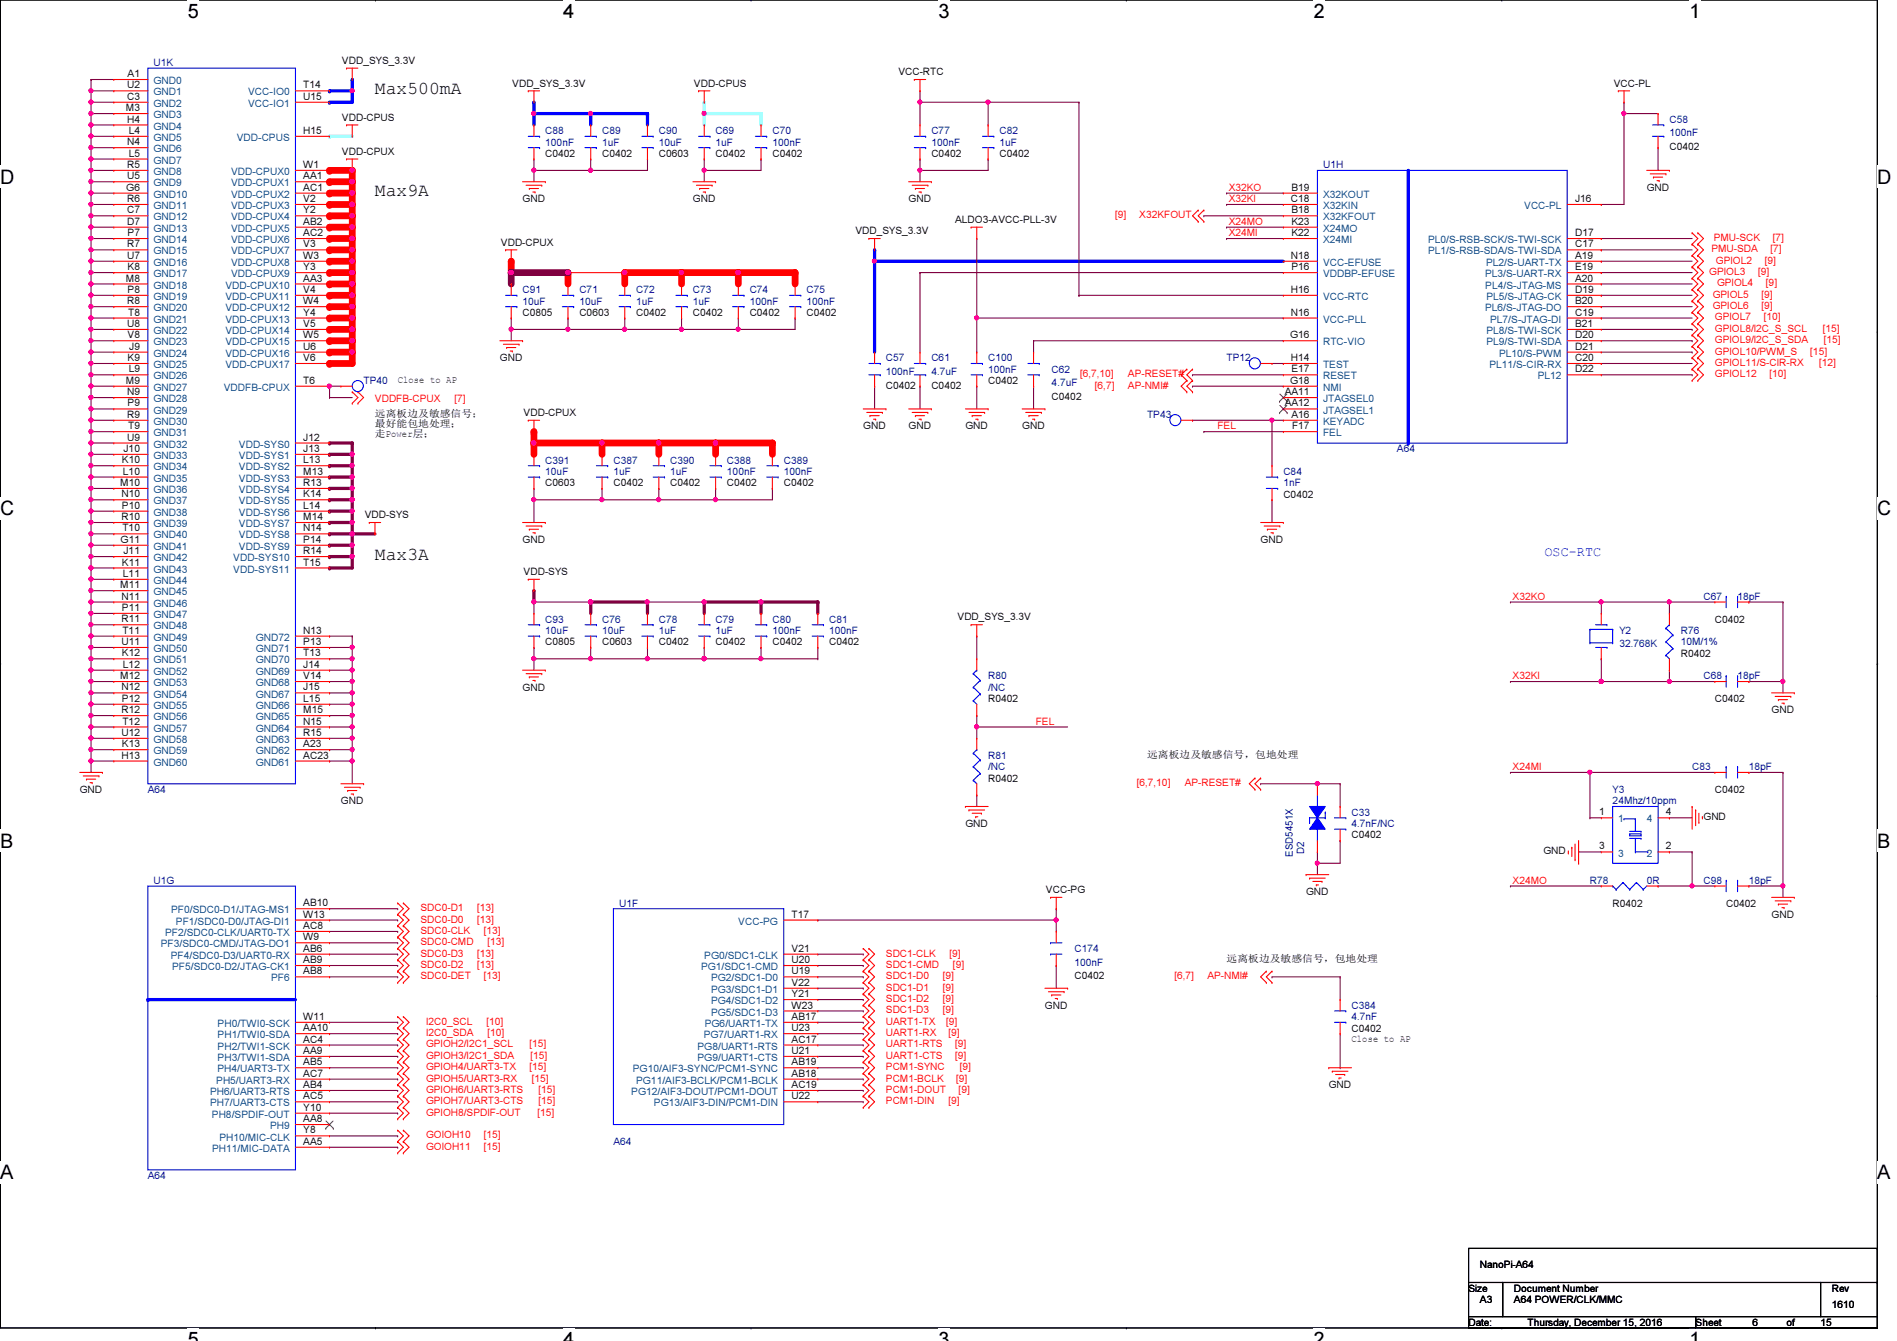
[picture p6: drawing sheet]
<svg xmlns="http://www.w3.org/2000/svg" width="297mm" height="210mm" viewBox="0 0 297 210" stroke-linecap="round" stroke-linejoin="round" font-family="sans-serif">
<defs><g id="words">
<g font-size="3.1">
<text x="29.4" y="2.8">5</text>
<text x="88.2" y="2.8">4</text>
<text x="147" y="2.8">3</text>
<text x="205.7" y="2.8">2</text>
<text x="264.5" y="2.8">1</text>
<text x="0" y="28.7">D</text>
<text x="294" y="28.7">D</text>
<text x="0" y="80.7">C</text>
<text x="294" y="80.7">C</text>
<text x="0" y="132.7">B</text>
<text x="294" y="132.7">B</text>
<text x="0" y="184.6">A</text>
<text x="294" y="184.6">A</text>
<text x="29.4" y="210.7">5</text>
<text x="88.2" y="210.7">4</text>
<text x="147" y="210.7">3</text>
<text x="205.7" y="210.7">2</text>
<text x="264.5" y="210.7">1</text>
</g>
<g font-size="2.8">
<text x="58.7" y="14.7">Max500mA</text>
<text x="58.7" y="30.7">Max9A</text>
<text x="58.7" y="87.6">Max3A</text>
</g>
<text font-size="2.1" fill="#00f" x="241.8" y="87">OSC-RTC</text>
<g font-size="1.6" fill="#000080">
<text x="24" y="10.3">U1K</text>
<text x="85.4" y="21">C88</text>
<text x="85.4" y="22.8">100nF</text>
<text x="94.3" y="21">C89</text>
<text x="94.3" y="22.8">1uF</text>
<text x="103.2" y="21">C90</text>
<text x="103.2" y="22.8">10uF</text>
<text x="112.1" y="21">C69</text>
<text x="112.1" y="22.8">1uF</text>
<text x="120.9" y="21">C70</text>
<text x="120.9" y="22.8">100nF</text>
<text x="145.8" y="21">C77</text>
<text x="145.8" y="22.8">100nF</text>
<text x="156.5" y="21">C82</text>
<text x="156.5" y="22.8">1uF</text>
<text x="261.4" y="19.2">C58</text>
<text x="261.4" y="21.3">100nF</text>
<text x="207.2" y="26.3">U1H</text>
<text x="81.8" y="45.9">C91</text>
<text x="81.8" y="47.7">10uF</text>
<text x="90.7" y="45.9">C71</text>
<text x="90.7" y="47.7">10uF</text>
<text x="99.6" y="45.9">C72</text>
<text x="99.6" y="47.7">1uF</text>
<text x="108.5" y="45.9">C73</text>
<text x="108.5" y="47.7">1uF</text>
<text x="117.4" y="45.9">C74</text>
<text x="117.4" y="47.7">100nF</text>
<text x="126.3" y="45.9">C75</text>
<text x="126.3" y="47.7">100nF</text>
<text x="138.7" y="56.6">C57</text>
<text x="138.7" y="58.7">100nF</text>
<text x="145.8" y="56.6">C61</text>
<text x="145.8" y="58.7">4.7uF</text>
<text x="154.7" y="56.6">C100</text>
<text x="154.7" y="58.3">100nF</text>
<text x="164.7" y="58.3">C62</text>
<text x="192.1" y="56.6">TP12</text>
<text x="56.9" y="60.1">TP40</text>
<text x="164.7" y="60.5">4.7uF</text>
<text x="179.6" y="65.4">TP43</text>
<text x="218.7" y="70.8">A64</text>
<text x="85.4" y="72.6">C391</text>
<text x="85.4" y="74.3">10uF</text>
<text x="96.1" y="72.6">C387</text>
<text x="96.1" y="74.3">1uF</text>
<text x="104.9" y="72.6">C390</text>
<text x="104.9" y="74.3">1uF</text>
<text x="113.8" y="72.6">C388</text>
<text x="113.8" y="74.3">100nF</text>
<text x="122.7" y="72.6">C389</text>
<text x="122.7" y="74.3">100nF</text>
<text x="201" y="74.3">C84</text>
<text x="201" y="76.1">1nF</text>
<text x="266.7" y="93.9">C67</text>
<text x="272.1" y="93.9">18pF</text>
<text x="85.4" y="97.5">C93</text>
<text x="85.4" y="99.2">10uF</text>
<text x="94.3" y="97.5">C76</text>
<text x="94.3" y="99.2">10uF</text>
<text x="103.2" y="97.5">C78</text>
<text x="103.2" y="99.2">1uF</text>
<text x="112.1" y="97.5">C79</text>
<text x="112.1" y="99.2">1uF</text>
<text x="120.9" y="97.5">C80</text>
<text x="120.9" y="99.2">100nF</text>
<text x="129.8" y="97.5">C81</text>
<text x="129.8" y="99.2">100nF</text>
<text x="253.6" y="99.2">Y2</text>
<text x="253.6" y="101.3">32.768K</text>
<text x="263.2" y="99.2">R76</text>
<text x="263.2" y="101">10M/1%</text>
<text x="154.7" y="106.3">R80</text>
<text x="266.7" y="106.3">C68</text>
<text x="272.1" y="106.3">18pF</text>
<text x="154.7" y="108.1">/NC</text>
<text x="154.7" y="118.8">R81</text>
<text x="23.2" y="124.1">A64</text>
<text x="154.7" y="120.6">/NC</text>
<text x="252.5" y="124.1">Y3</text>
<text x="252.5" y="125.9">24Mhz/10ppm</text>
<text x="265" y="120.6">C83</text>
<text x="273.9" y="120.6">18pF</text>
<text x="211.6" y="127.7">C33</text>
<text x="211.6" y="129.5">4.7nF/NC</text>
<text x="202.4" y="134.1" transform="rotate(-90 202.4 134.1)">ESD5451X</text>
<text x="204.2" y="133.7" transform="rotate(-90 204.2 133.7)">D2</text>
<text x="24" y="138.3">U1G</text>
<text x="96.9" y="141.9">U1F</text>
<text x="249" y="138.3">R78</text>
<text x="257.9" y="138.3">0R</text>
<text x="266.7" y="138.3">C98</text>
<text x="273.9" y="138.3">18pF</text>
<text x="168.2" y="149">C174</text>
<text x="168.2" y="151.1">100nF</text>
<text x="211.6" y="157.9">C384</text>
<text x="211.6" y="159.7">4.7nF</text>
<text x="96.1" y="179.2">A64</text>
<text x="23.2" y="184.6">A64</text>
</g>
<g font-size="1.6">
<text x="53.5" y="10">VDD_SYS_3.3V</text>
<text x="140.7" y="11.8">VCC-RTC</text>
<text x="19.7" y="17.4">M3</text>
<text x="19.9" y="13.8">U2</text>
<text x="19.9" y="15.6">C3</text>
<text x="20" y="12.1">A1</text>
<text x="47.5" y="13.8">T14</text>
<text x="47.5" y="15.6">U15</text>
<text x="80.2" y="13.5">VDD_SYS_3.3V</text>
<text x="108.7" y="13.5">VDD-CPUS</text>
<text x="252.7" y="13.5">VCC-PL</text>
<text x="19.9" y="19.2">H4</text>
<text x="19.9" y="22.7">N4</text>
<text x="20.1" y="21">L4</text>
<text x="47.5" y="21">H15</text>
<text x="53.5" y="18.9">VDD-CPUS</text>
<text x="261.4" y="23.5">C0402</text>
<text x="19.8" y="29.8">G6</text>
<text x="19.9" y="26.3">R5</text>
<text x="19.9" y="28.1">U5</text>
<text x="20.1" y="24.5">L5</text>
<text x="47.5" y="26.3">W1</text>
<text x="47.5" y="28.1">AA1</text>
<text x="47.5" y="29.8">AC1</text>
<text x="53.5" y="24.2">VDD-CPUX</text>
<text x="85.4" y="24.6">C0402</text>
<text x="94.3" y="24.6">C0402</text>
<text x="103.2" y="24.6">C0603</text>
<text x="112.1" y="24.6">C0402</text>
<text x="120.9" y="24.6">C0402</text>
<text x="145.8" y="24.6">C0402</text>
<text x="156.5" y="24.6">C0402</text>
<text x="202.2" y="29.8">B19</text>
<text x="257.8" y="29.9">GND</text>
<text x="19.9" y="31.6">R6</text>
<text x="19.9" y="33.4">C7</text>
<text x="19.9" y="35.2">D7</text>
<text x="47.5" y="31.6">V2</text>
<text x="47.5" y="33.4">Y2</text>
<text x="47.5" y="35.2">AB2</text>
<text x="81.8" y="31.7">GND</text>
<text x="108.5" y="31.7">GND</text>
<text x="142.3" y="31.7">GND</text>
<text x="149.6" y="34.9">ALDO3-AVCC-PLL-3V</text>
<text x="202.1" y="31.6">C18</text>
<text x="202.2" y="33.4">B18</text>
<text x="202.2" y="35.2">K23</text>
<text x="246.6" y="31.6">J16</text>
<text x="19.9" y="38.7">R7</text>
<text x="19.9" y="40.5">U7</text>
<text x="20" y="37">P7</text>
<text x="47.5" y="37">AC2</text>
<text x="47.5" y="38.7">V3</text>
<text x="47.5" y="40.5">W3</text>
<text x="78.4" y="38.4">VDD-CPUX</text>
<text x="133.9" y="36.7">VDD_SYS_3.3V</text>
<text x="202.1" y="40.5">N18</text>
<text x="202.2" y="37">K22</text>
<text x="246.6" y="37">D17</text>
<text x="246.6" y="38.7">C17</text>
<text x="246.6" y="40.5">A19</text>
<text x="19.7" y="44.1">M8</text>
<text x="19.9" y="47.6">R8</text>
<text x="20" y="42.3">K8</text>
<text x="20" y="45.8">P8</text>
<text x="47.5" y="42.3">Y3</text>
<text x="47.5" y="44.1">AA3</text>
<text x="47.5" y="45.8">V4</text>
<text x="47.5" y="47.6">W4</text>
<text x="202.1" y="45.8">H16</text>
<text x="202.2" y="42.3">P16</text>
<text x="246.6" y="42.3">E19</text>
<text x="246.6" y="44.1">A20</text>
<text x="246.6" y="45.8">D19</text>
<text x="246.6" y="47.6">B20</text>
<text x="19.9" y="51.2">U8</text>
<text x="20" y="53">V8</text>
<text x="20.1" y="49.4">T8</text>
<text x="47.5" y="49.4">Y4</text>
<text x="47.5" y="51.2">V5</text>
<text x="47.5" y="53">W5</text>
<text x="81.8" y="49.4">C0805</text>
<text x="90.7" y="49.4">C0603</text>
<text x="99.6" y="49.4">C0402</text>
<text x="108.5" y="49.4">C0402</text>
<text x="117.4" y="49.4">C0402</text>
<text x="126.3" y="49.4">C0402</text>
<text x="202" y="53">G16</text>
<text x="202.1" y="49.4">N16</text>
<text x="246.6" y="53">D20</text>
<text x="246.6" y="49.4">C19</text>
<text x="246.6" y="51.2">B21</text>
<text x="20" y="56.5">K9</text>
<text x="20.1" y="58.3">L9</text>
<text x="20.2" y="54.7">J9</text>
<text x="47.5" y="54.7">U6</text>
<text x="47.5" y="56.5">V6</text>
<text x="62.3" y="59.9">Close to AP</text>
<text x="78.3" y="56.6">GND</text>
<text x="202.1" y="56.5">H14</text>
<text x="202.2" y="58.3">E17</text>
<text x="246.6" y="54.7">D21</text>
<text x="246.6" y="56.5">C20</text>
<text x="246.6" y="58.3">D22</text>
<text x="19.7" y="60.1">M9</text>
<text x="19.9" y="61.8">N9</text>
<text x="19.9" y="65.4">R9</text>
<text x="20" y="63.6">P9</text>
<text x="47.5" y="60.1">T6</text>
<text x="58.7" y="65.2">远远远远远远远远远；</text>
<text x="82" y="65.1">VDD-CPUX</text>
<text x="138.7" y="60.8">C0402</text>
<text x="145.8" y="60.8">C0402</text>
<text x="154.7" y="60.1">C0402</text>
<text x="164.7" y="62.6">C0402</text>
<text x="201.2" y="61.8">AA11</text>
<text x="201.2" y="63.6">AA12</text>
<text x="202" y="60.1">G18</text>
<text x="202.2" y="65.4">A16</text>
<text x="19.3" y="70.7">J10</text>
<text x="19.9" y="69">U9</text>
<text x="20.1" y="67.2">T9</text>
<text x="47.5" y="69">J12</text>
<text x="47.5" y="70.7">J13</text>
<text x="58.7" y="66.8">电最最最最来来；</text>
<text x="58.7" y="68.4">铺Power层；</text>
<text x="135.2" y="67.2">GND</text>
<text x="142.3" y="67.2">GND</text>
<text x="151.2" y="67.2">GND</text>
<text x="160.1" y="67.2">GND</text>
<text x="202.3" y="67.2">F17</text>
<text x="18.8" y="76.1">M10</text>
<text x="19" y="77.9">N10</text>
<text x="19.1" y="72.5">K10</text>
<text x="19.3" y="74.3">L10</text>
<text x="47.5" y="72.5">L13</text>
<text x="47.5" y="74.3">M13</text>
<text x="47.5" y="76.1">R13</text>
<text x="47.5" y="77.9">K14</text>
<text x="85.4" y="76.1">C0603</text>
<text x="96.1" y="76.1">C0402</text>
<text x="104.9" y="76.1">C0402</text>
<text x="113.8" y="76.1">C0402</text>
<text x="122.7" y="76.1">C0402</text>
<text x="201" y="77.9">C0402</text>
<text x="19" y="81.4">R10</text>
<text x="19.1" y="79.6">P10</text>
<text x="19.2" y="83.2">T10</text>
<text x="47.5" y="79.6">L14</text>
<text x="47.5" y="81.4">M14</text>
<text x="47.5" y="83.2">N14</text>
<text x="57.1" y="81.1">VDD-SYS</text>
<text x="18.9" y="85">G11</text>
<text x="19.1" y="88.5">K11</text>
<text x="19.3" y="86.7">J11</text>
<text x="47.5" y="86.7">R14</text>
<text x="47.5" y="88.5">T15</text>
<text x="47.5" y="85">P14</text>
<text x="81.8" y="85">GND</text>
<text x="197.4" y="85">GND</text>
<text x="18.8" y="92.1">M11</text>
<text x="19" y="93.9">N11</text>
<text x="19.1" y="95.6">P11</text>
<text x="19.3" y="90.3">L11</text>
<text x="82" y="90">VDD-SYS</text>
<text x="19" y="97.4">R11</text>
<text x="19" y="101">U11</text>
<text x="19.2" y="99.2">T11</text>
<text x="47.5" y="101">P13</text>
<text x="47.5" y="99.2">N13</text>
<text x="85.4" y="101">C0805</text>
<text x="94.3" y="101">C0603</text>
<text x="103.2" y="101">C0402</text>
<text x="112.1" y="101">C0402</text>
<text x="120.9" y="101">C0402</text>
<text x="129.8" y="101">C0402</text>
<text x="149.9" y="97.1">VDD_SYS_3.3V</text>
<text x="268.5" y="97.5">C0402</text>
<text x="18.8" y="106.3">M12</text>
<text x="19.1" y="102.7">K12</text>
<text x="19.3" y="104.5">L12</text>
<text x="47.5" y="106.3">V14</text>
<text x="47.5" y="104.5">J14</text>
<text x="47.5" y="102.7">T13</text>
<text x="263.2" y="102.8">R0402</text>
<text x="19" y="108.1">N12</text>
<text x="19" y="111.6">R12</text>
<text x="19.1" y="109.9">P12</text>
<text x="19.2" y="113.4">T12</text>
<text x="47.5" y="113.4">N15</text>
<text x="47.5" y="111.6">M15</text>
<text x="47.5" y="109.9">L15</text>
<text x="47.5" y="108.1">J15</text>
<text x="81.8" y="108.1">GND</text>
<text x="154.7" y="109.9">R0402</text>
<text x="268.5" y="109.9">C0402</text>
<text x="277.4" y="111.7">GND</text>
<text x="19" y="115.2">U12</text>
<text x="19" y="118.7">H13</text>
<text x="19.1" y="117">K13</text>
<text x="47.5" y="118.7">AC23</text>
<text x="47.5" y="117">A23</text>
<text x="47.5" y="115.2">R15</text>
<text x="179.6" y="118.6">远远远远远远远远远，最最来来</text>
<text x="12.5" y="124.1">GND</text>
<text x="53.4" y="125.9">GND</text>
<text x="154.7" y="122.3">R0402</text>
<text x="268.5" y="124.1">C0402</text>
<text x="151.2" y="129.5">GND</text>
<text x="211.6" y="131.2">C0402</text>
<text x="250.4" y="127.6">1</text>
<text x="260.9" y="127.6">4</text>
<text x="266.7" y="128.4">GND</text>
<text x="241.7" y="133.7">GND</text>
<text x="250.4" y="133">3</text>
<text x="260.9" y="133">2</text>
<text x="47.5" y="141.9">AB10</text>
<text x="47.5" y="143.6">W13</text>
<text x="123.9" y="143.6">T17</text>
<text x="163.8" y="139.8">VCC-PG</text>
<text x="204.5" y="140.1">GND</text>
<text x="252.5" y="141.9">R0402</text>
<text x="270.3" y="141.9">C0402</text>
<text x="277.4" y="143.7">GND</text>
<text x="47.5" y="145.4">AC8</text>
<text x="47.5" y="147.2">W9</text>
<text x="47.5" y="149">AB6</text>
<text x="123.9" y="149">V21</text>
<text x="47.5" y="150.7">AB9</text>
<text x="47.5" y="152.5">AB8</text>
<text x="123.9" y="152.5">U19</text>
<text x="123.9" y="154.3">V22</text>
<text x="123.9" y="150.7">U20</text>
<text x="168.2" y="153.3">C0402</text>
<text x="192.1" y="150.6">远远远远远远远远远，最最来来</text>
<text x="47.5" y="159.6">W11</text>
<text x="47.5" y="161.4">AA10</text>
<text x="123.9" y="156.1">Y21</text>
<text x="123.9" y="157.9">W23</text>
<text x="123.9" y="159.6">AB17</text>
<text x="123.9" y="161.4">U23</text>
<text x="163.6" y="157.9">GND</text>
<text x="211.6" y="161.5">C0402</text>
<text x="47.5" y="163.2">AC4</text>
<text x="47.5" y="165">AA9</text>
<text x="47.5" y="166.8">AB5</text>
<text x="123.9" y="163.2">AC17</text>
<text x="123.9" y="165">U21</text>
<text x="123.9" y="166.8">AB19</text>
<text x="211.6" y="163">Close to AP</text>
<text x="47.5" y="173.9">Y10</text>
<text x="47.5" y="168.5">AC7</text>
<text x="47.5" y="170.3">AB4</text>
<text x="47.5" y="172.1">AC5</text>
<text x="123.9" y="168.5">AB18</text>
<text x="123.9" y="170.3">AC19</text>
<text x="123.9" y="172.1">U22</text>
<text x="208.1" y="170.3">GND</text>
<text x="47.5" y="175.6">AA8</text>
<text x="47.5" y="177.4">Y8</text>
<text x="47.5" y="179.2">AA5</text>
<text x="230" y="202.2">Size</text>
<text x="231.7" y="198.5">NanoPi-A64</text>
<text x="231.7" y="204">A3</text>
<text x="237.1" y="204">A64 POWER/CLK/MMC</text>
<text x="237.1" y="202.2">Document Number</text>
<text x="286.8" y="202.2">Rev</text>
<text x="230" y="207.5">Date:</text>
<text x="239.2" y="207.5">Thursday, December 15, 2016</text>
<text x="265.5" y="207.5">Sheet</text>
<text x="274.4" y="207.5">6</text>
<text x="279.7" y="207.5">of</text>
<text x="285.1" y="207.5">15</text>
<text x="286.8" y="204.7">1610</text>
</g>
<g font-size="1.6" fill="#004080">
<text x="24" y="13.2">GND0</text>
<text x="24" y="14.9">GND1</text>
<text x="24" y="16.7">GND2</text>
<text x="38.9" y="14.9">VCC-IO0</text>
<text x="38.9" y="16.7">VCC-IO1</text>
<text x="24" y="18.5">GND3</text>
<text x="24" y="20.3">GND4</text>
<text x="24" y="22.1">GND5</text>
<text x="24" y="23.8">GND6</text>
<text x="37.1" y="22.1">VDD-CPUS</text>
<text x="24" y="25.6">GND7</text>
<text x="24" y="27.4">GND8</text>
<text x="24" y="29.2">GND9</text>
<text x="36.2" y="27.4">VDD-CPUX0</text>
<text x="36.2" y="29.2">VDD-CPUX1</text>
<text x="24" y="30.9">GND10</text>
<text x="24" y="32.7">GND11</text>
<text x="24" y="34.5">GND12</text>
<text x="36.2" y="30.9">VDD-CPUX2</text>
<text x="36.2" y="32.7">VDD-CPUX3</text>
<text x="36.2" y="34.5">VDD-CPUX4</text>
<text x="207.2" y="34.5">X32KFOUT</text>
<text x="207.2" y="32.7">X32KIN</text>
<text x="207.2" y="30.9">X32KOUT</text>
<text x="238.7" y="32.7">VCC-PL</text>
<text x="24" y="36.3">GND13</text>
<text x="24" y="38.1">GND14</text>
<text x="24" y="39.8">GND15</text>
<text x="24" y="41.6">GND16</text>
<text x="36.2" y="36.3">VDD-CPUX5</text>
<text x="36.2" y="38.1">VDD-CPUX6</text>
<text x="36.2" y="39.8">VDD-CPUX7</text>
<text x="36.2" y="41.6">VDD-CPUX8</text>
<text x="207.2" y="38.1">X24MI</text>
<text x="207.2" y="36.3">X24MO</text>
<text x="207.2" y="41.6">VCC-EFUSE</text>
<text x="223.6" y="38.1">PL0/S-RSB-SCK/S-TWI-SCK</text>
<text x="223.6" y="39.8">PL1/S-RSB-SDA/S-TWI-SDA</text>
<text x="232.7" y="41.6">PL2/S-UART-TX</text>
<text x="24" y="43.4">GND17</text>
<text x="24" y="45.2">GND18</text>
<text x="24" y="46.9">GND19</text>
<text x="35.3" y="45.2">VDD-CPUX10</text>
<text x="35.3" y="46.9">VDD-CPUX11</text>
<text x="36.2" y="43.4">VDD-CPUX9</text>
<text x="207.2" y="46.9">VCC-RTC</text>
<text x="207.2" y="43.4">VDDBP-EFUSE</text>
<text x="232.5" y="43.4">PL3/S-UART-RX</text>
<text x="232.6" y="45.2">PL4/S-JTAG-MS</text>
<text x="232.7" y="46.9">PL5/S-JTAG-CK</text>
<text x="24" y="48.7">GND20</text>
<text x="24" y="50.5">GND21</text>
<text x="24" y="52.3">GND22</text>
<text x="35.3" y="48.7">VDD-CPUX12</text>
<text x="35.3" y="50.5">VDD-CPUX13</text>
<text x="35.3" y="52.3">VDD-CPUX14</text>
<text x="207.2" y="50.5">VCC-PLL</text>
<text x="232.5" y="48.7">PL6/S-JTAG-DO</text>
<text x="232.7" y="52.3">PL8/S-TWI-SCK</text>
<text x="233.3" y="50.5">PL7/S-JTAG-DI</text>
<text x="24" y="54.1">GND23</text>
<text x="24" y="55.8">GND24</text>
<text x="24" y="57.6">GND25</text>
<text x="24" y="59.4">GND26</text>
<text x="35.3" y="54.1">VDD-CPUX15</text>
<text x="35.3" y="55.8">VDD-CPUX16</text>
<text x="35.3" y="57.6">VDD-CPUX17</text>
<text x="207.2" y="59.4">RESET</text>
<text x="207.2" y="54.1">RTC-VIO</text>
<text x="207.2" y="57.6">TEST</text>
<text x="232.7" y="54.1">PL9/S-TWI-SDA</text>
<text x="233.2" y="57.6">PL11/S-CIR-RX</text>
<text x="234.7" y="55.8">PL10/S-PWM</text>
<text x="240.8" y="59.4">PL12</text>
<text x="24" y="61.2">GND27</text>
<text x="24" y="62.9">GND28</text>
<text x="24" y="64.7">GND29</text>
<text x="35" y="61.2">VDDFB-CPUX</text>
<text x="207.2" y="62.9">JTAGSEL0</text>
<text x="207.2" y="61.2">NMI</text>
<text x="207.2" y="64.7">JTAGSEL1</text>
<text x="24" y="66.5">GND30</text>
<text x="24" y="68.3">GND31</text>
<text x="24" y="70.1">GND32</text>
<text x="24" y="71.8">GND33</text>
<text x="37.4" y="70.1">VDD-SYS0</text>
<text x="37.4" y="71.8">VDD-SYS1</text>
<text x="207.2" y="68.3">FEL</text>
<text x="207.2" y="66.5">KEYADC</text>
<text x="24" y="73.6">GND34</text>
<text x="24" y="75.4">GND35</text>
<text x="24" y="77.2">GND36</text>
<text x="37.4" y="73.6">VDD-SYS2</text>
<text x="37.4" y="75.4">VDD-SYS3</text>
<text x="37.4" y="77.2">VDD-SYS4</text>
<text x="24" y="79">GND37</text>
<text x="24" y="80.7">GND38</text>
<text x="24" y="82.5">GND39</text>
<text x="37.4" y="79">VDD-SYS5</text>
<text x="37.4" y="80.7">VDD-SYS6</text>
<text x="37.4" y="82.5">VDD-SYS7</text>
<text x="24" y="84.3">GND40</text>
<text x="24" y="86.1">GND41</text>
<text x="24" y="87.8">GND42</text>
<text x="24" y="89.6">GND43</text>
<text x="36.5" y="87.8">VDD-SYS10</text>
<text x="36.5" y="89.6">VDD-SYS11</text>
<text x="37.4" y="84.3">VDD-SYS8</text>
<text x="37.4" y="86.1">VDD-SYS9</text>
<text x="24" y="91.4">GND44</text>
<text x="24" y="93.2">GND45</text>
<text x="24" y="95">GND46</text>
<text x="24" y="98.5">GND48</text>
<text x="24" y="100.3">GND49</text>
<text x="24" y="96.7">GND47</text>
<text x="40" y="100.3">GND72</text>
<text x="24" y="102.1">GND50</text>
<text x="24" y="103.8">GND51</text>
<text x="24" y="105.6">GND52</text>
<text x="24" y="107.4">GND53</text>
<text x="40" y="107.4">GND68</text>
<text x="40" y="105.6">GND69</text>
<text x="40" y="103.8">GND70</text>
<text x="40" y="102.1">GND71</text>
<text x="24" y="109.2">GND54</text>
<text x="24" y="111">GND55</text>
<text x="24" y="112.7">GND56</text>
<text x="40" y="112.7">GND65</text>
<text x="40" y="111">GND66</text>
<text x="40" y="109.2">GND67</text>
<text x="24" y="114.5">GND57</text>
<text x="24" y="116.3">GND58</text>
<text x="24" y="119.8">GND60</text>
<text x="24" y="118.1">GND59</text>
<text x="40" y="119.8">GND61</text>
<text x="40" y="118.1">GND62</text>
<text x="40" y="116.3">GND63</text>
<text x="40" y="114.5">GND64</text>
<text x="253.4" y="128.7">1</text>
<text x="257.8" y="128.7">4</text>
<text x="253.4" y="134.1">3</text>
<text x="257.8" y="134.1">2</text>
<text x="26.8" y="143">PF0/SDC0-D1/JTAG-MS1</text>
<text x="25.2" y="148.3">PF3/SDC0-CMD/JTAG-DO1</text>
<text x="25.9" y="146.5">PF2/SDC0-CLK/UART0-TX</text>
<text x="27.6" y="144.7">PF1/SDC0-D0/JTAG-DI1</text>
<text x="115.6" y="144.7">VCC-PG</text>
<text x="26.8" y="150.1">PF4/SDC0-D3/UART0-RX</text>
<text x="27" y="151.8">PF5/SDC0-D2/JTAG-CK1</text>
<text x="42.5" y="153.6">PF6</text>
<text x="109.8" y="151.8">PG1/SDC1-CMD</text>
<text x="110.3" y="150.1">PG0/SDC1-CLK</text>
<text x="111.3" y="153.6">PG2/SDC1-D0</text>
<text x="111.3" y="155.4">PG3/SDC1-D1</text>
<text x="34.1" y="160.7">PH0/TWI0-SCK</text>
<text x="110.4" y="160.7">PG6/UART1-TX</text>
<text x="111.3" y="157.2">PG4/SDC1-D2</text>
<text x="111.3" y="159">PG5/SDC1-D3</text>
<text x="34" y="167.9">PH4/UART3-TX</text>
<text x="34.1" y="162.5">PH1/TWI0-SDA</text>
<text x="34.1" y="164.3">PH2/TWI1-SCK</text>
<text x="34.1" y="166.1">PH3/TWI1-SDA</text>
<text x="99.1" y="167.9">PG10/AIF3-SYNC/PCM1-SYNC</text>
<text x="109.2" y="164.3">PG8/UART1-RTS</text>
<text x="109.2" y="166.1">PG9/UART1-CTS</text>
<text x="110.2" y="162.5">PG7/UART1-RX</text>
<text x="32.9" y="171.4">PH6/UART3-RTS</text>
<text x="32.9" y="173.2">PH7/UART3-CTS</text>
<text x="33.9" y="169.6">PH5/UART3-RX</text>
<text x="98.8" y="171.4">PG12/AIF3-DOUT/PCM1-DOUT</text>
<text x="99.6" y="169.6">PG11/AIF3-BCLK/PCM1-BCLK</text>
<text x="102.4" y="173.2">PG13/AIF3-DIN/PCM1-DIN</text>
<text x="33.2" y="175">PH8/SPDIF-OUT</text>
<text x="34.4" y="178.5">PH10/MIC-CLK</text>
<text x="42.3" y="176.7">PH9</text>
<text x="33.2" y="180.3">PH11/MIC-DATA</text>
</g>
<g font-size="1.6" fill="#f00">
<text x="192.4" y="29.9">X32KO</text>
<text x="174.6" y="34.2">[9]</text>
<text x="178.4" y="34.2">X32KFOUT</text>
<text x="192.4" y="35.2">X24MO</text>
<text x="192.4" y="31.7">X32KI</text>
<text x="192.4" y="37">X24MI</text>
<text x="268" y="39.5">PMU-SDA</text>
<text x="268.3" y="37.7">PMU-SCK</text>
<text x="268.7" y="41.3">GPIOL2</text>
<text x="276.3" y="41.3">[9]</text>
<text x="277.2" y="39.5">[7]</text>
<text x="277.6" y="37.7">[7]</text>
<text x="267.6" y="43.1">GPIOL3</text>
<text x="268.2" y="46.6">GPIOL5</text>
<text x="268.9" y="44.8">GPIOL4</text>
<text x="275.3" y="43.1">[9]</text>
<text x="275.8" y="46.6">[9]</text>
<text x="276.5" y="44.8">[9]</text>
<text x="268.2" y="48.4">GPIOL6</text>
<text x="268.5" y="50.2">GPIOL7</text>
<text x="268.5" y="51.9">GPIOL8/I2C_S_SCL</text>
<text x="268.5" y="53.7">GPIOL9/I2C_S_SDA</text>
<text x="275.8" y="48.4">[9]</text>
<text x="276.2" y="50.2">[10]</text>
<text x="285.4" y="51.9">[15]</text>
<text x="285.6" y="53.7">[15]</text>
<text x="169.1" y="59.1">[6,7,10]</text>
<text x="176.6" y="59.1">AP-RESET#</text>
<text x="268.5" y="57.3">GPIOL11/S-CIR-RX</text>
<text x="268.5" y="55.5">GPIOL10/PWM_S</text>
<text x="268.5" y="59.1">GPIOL12</text>
<text x="277.1" y="59.1">[10]</text>
<text x="283.5" y="55.5">[15]</text>
<text x="284.9" y="57.3">[12]</text>
<text x="58.7" y="62.9">VDDFB-CPUX</text>
<text x="71.2" y="62.9">[7]</text>
<text x="171.4" y="60.8">[6,7]</text>
<text x="176.6" y="60.8">AP-NMI#</text>
<text x="190.6" y="67.2">FEL</text>
<text x="236.9" y="93.9">X32KO</text>
<text x="236.9" y="106.3">X32KI</text>
<text x="162.2" y="113.5">FEL</text>
<text x="178" y="123.1">[6,7,10]</text>
<text x="185.5" y="123.1">AP-RESET#</text>
<text x="236.9" y="120.6">X24MI</text>
<text x="65.8" y="142.6">SDC0-D1</text>
<text x="74.7" y="142.6">[13]</text>
<text x="236.9" y="138.3">X24MO</text>
<text x="65.8" y="144.4">SDC0-D0</text>
<text x="65.8" y="146.2">SDC0-CLK</text>
<text x="65.8" y="148">SDC0-CMD</text>
<text x="65.8" y="149.7">SDC0-D3</text>
<text x="74.7" y="144.4">[13]</text>
<text x="74.7" y="149.7">[13]</text>
<text x="75.8" y="146.2">[13]</text>
<text x="76.3" y="148">[13]</text>
<text x="138.7" y="149.7">SDC1-CLK</text>
<text x="148.7" y="149.7">[9]</text>
<text x="65.8" y="151.5">SDC0-D2</text>
<text x="65.8" y="153.3">SDC0-DET</text>
<text x="74.7" y="151.5">[13]</text>
<text x="75.8" y="153.3">[13]</text>
<text x="138.7" y="151.5">SDC1-CMD</text>
<text x="138.7" y="153.3">SDC1-D0</text>
<text x="138.7" y="155.1">SDC1-D1</text>
<text x="147.6" y="153.3">[9]</text>
<text x="147.6" y="155.1">[9]</text>
<text x="149.2" y="151.5">[9]</text>
<text x="183.9" y="153.3">[6,7]</text>
<text x="189.1" y="153.3">AP-NMI#</text>
<text x="66.7" y="160.4">I2C0_SCL</text>
<text x="76.2" y="160.4">[10]</text>
<text x="138.7" y="156.8">SDC1-D2</text>
<text x="138.7" y="158.6">SDC1-D3</text>
<text x="138.7" y="160.4">UART1-TX</text>
<text x="147.6" y="156.8">[9]</text>
<text x="147.6" y="158.6">[9]</text>
<text x="148.2" y="160.4">[9]</text>
<text x="66.7" y="162.2">I2C0_SDA</text>
<text x="66.7" y="164">GPIOH2/I2C1_SCL</text>
<text x="66.7" y="165.7">GPIOH3/I2C1_SDA</text>
<text x="66.7" y="167.5">GPIOH4/UART3-TX</text>
<text x="76.3" y="162.2">[10]</text>
<text x="82.9" y="167.5">[15]</text>
<text x="82.9" y="164">[15]</text>
<text x="83.1" y="165.7">[15]</text>
<text x="138.7" y="162.2">UART1-RX</text>
<text x="138.7" y="164">UART1-RTS</text>
<text x="138.7" y="165.7">UART1-CTS</text>
<text x="138.7" y="167.5">PCM1-SYNC</text>
<text x="148.5" y="162.2">[9]</text>
<text x="149.6" y="164">[9]</text>
<text x="149.6" y="165.7">[9]</text>
<text x="150.3" y="167.5">[9]</text>
<text x="66.7" y="171.1">GPIOH6/UART3-RTS</text>
<text x="66.7" y="172.8">GPIOH7/UART3-CTS</text>
<text x="66.7" y="169.3">GPIOH5/UART3-RX</text>
<text x="83.3" y="169.3">[15]</text>
<text x="84.3" y="171.1">[15]</text>
<text x="84.3" y="172.8">[15]</text>
<text x="138.7" y="169.3">PCM1-BCLK</text>
<text x="138.7" y="171.1">PCM1-DOUT</text>
<text x="138.7" y="172.8">PCM1-DIN</text>
<text x="148.5" y="172.8">[9]</text>
<text x="149.7" y="169.3">[9]</text>
<text x="150.1" y="171.1">[9]</text>
<text x="66.7" y="174.6">GPIOH8/SPDIF-OUT</text>
<text x="66.7" y="178.2">GOIOH10</text>
<text x="66.7" y="180">GOIOH11</text>
<text x="75.8" y="178.2">[15]</text>
<text x="75.8" y="180">[15]</text>
<text x="84.2" y="174.6">[15]</text>
</g>
</g></defs>
<path d="M0 0h294v207.9h-294z" fill="none" stroke="#000" stroke-width=".17"/>
<g fill="#fff">
<path d="M29.4 0h1.8v3.5h-1.8z"/>
<path d="M29.4 207.9h1.8v2h-1.8z"/>
</g>
<path d="M58.8 0h.1M58.8 207.9h.1" fill="none" stroke="#000" stroke-width=".17"/>
<g fill="#fff">
<path d="M88.2 0h1.7v3.5h-1.7z"/>
<path d="M88.2 207.9h1.7v2h-1.7z"/>
</g>
<path d="M117.6 0h.1M117.6 207.9h.1" fill="none" stroke="#000" stroke-width=".17"/>
<g fill="#fff">
<path d="M147 0h1.7v3.5h-1.7z"/>
<path d="M147 207.9h1.7v2h-1.7z"/>
</g>
<path d="M176.4 0h.1M176.4 207.9h.1" fill="none" stroke="#000" stroke-width=".17"/>
<g fill="#fff">
<path d="M205.7 0h1.8v3.5h-1.8z"/>
<path d="M205.7 207.9h1.8v2h-1.8z"/>
</g>
<path d="M235.2 0h.1M235.2 207.9h.1" fill="none" stroke="#000" stroke-width=".17"/>
<g fill="#fff">
<path d="M264.5 0h1.8v3.5h-1.8z"/>
<path d="M264.5 207.9h1.8v2h-1.8z"/>
<path d="M0 26h2.3v3.4h-2.3z"/>
<path d="M294 26h2.2v3.4h-2.2z"/>
<path d="M0 77.9h2.3v3.5h-2.3z"/>
<path d="M294 77.9h2.2v3.5h-2.2z"/>
</g>
<path d="M0 51.9h.1M294 51.9h.1" fill="none" stroke="#000" stroke-width=".17"/>
<g fill="#fff">
<path d="M0 129.9h2.1v3.4h-2.1z"/>
<path d="M294 129.9h2v3.4h-2z"/>
</g>
<path d="M0 103.9h.1M294 103.9h.1" fill="none" stroke="#000" stroke-width=".17"/>
<path d="M0 103.9h.1M294 103.9h.1" fill="none" stroke="#000" stroke-width=".16"/>
<g fill="#fff">
<path d="M0 181.8h2.1v3.5h-2.1z"/>
<path d="M294 181.8h2v3.5h-2z"/>
</g>
<path d="M0 155.9h.1M294 155.9h.1" fill="none" stroke="#000" stroke-width=".17"/>
<path d="M14.3 113.8h.1M14.3 113.8h3.5M14.3 113.8v1.8" fill="none" stroke="#800040" stroke-width=".17"/>
<circle cx="14.2" cy="115.5" r=".32" fill="#f0f"/>
<circle cx="14.2" cy="115.5" r=".32" fill="none" stroke="#f0f" stroke-width=".17"/>
<circle cx="14.2" cy="113.8" r=".32" fill="#f0f"/>
<circle cx="14.2" cy="113.8" r=".32" fill="none" stroke="#f0f" stroke-width=".17"/>
<path d="M55.2 99.6h.1M55.2 99.6v3.5M55.2 101.3h.1" fill="none" stroke="#800040" stroke-width=".17"/>
<circle cx="55.1" cy="101.3" r=".32" fill="#f0f"/>
<circle cx="55.1" cy="101.3" r=".32" fill="none" stroke="#f0f" stroke-width=".17"/>
<path d="M55.2 112h.1M55.2 112v1.8" fill="none" stroke="#800040" stroke-width=".17"/>
<path d="M55.2 40.9v1.8" fill="none" stroke="#f00" stroke-width="1.1"/>
<circle cx="55.2" cy="40.9" r=".53" fill="#f00"/>
<circle cx="55.1" cy="40.9" r=".32" fill="#f0f"/>
<circle cx="55.1" cy="40.9" r=".32" fill="none" stroke="#f0f" stroke-width=".17"/>
<path d="M14.3 53.3h.1M14.3 53.3v1.8" fill="none" stroke="#800040" stroke-width=".17"/>
<path d="M55.2 12.4v1.8" fill="none" stroke="#00f" stroke-width=".51"/>
<circle cx="55.2" cy="12.4" r=".25" fill="#00f"/>
<path d="M14.3 87.1h.1M14.3 87.1v1.8" fill="none" stroke="#800040" stroke-width=".17"/>
<path d="M55.2 74.7v1.8" fill="none" stroke="#800040" stroke-width=".51"/>
<circle cx="55.2" cy="74.7" r=".25" fill="#800040"/>
<path d="M14.3 99.6h.1M14.3 99.6v1.7" fill="none" stroke="#800040" stroke-width=".17"/>
<path d="M55.2 81.8v1.8" fill="none" stroke="#800040" stroke-width=".51"/>
<circle cx="55.2" cy="81.8" r=".25" fill="#800040"/>
<circle cx="55.1" cy="81.8" r=".32" fill="#f0f"/>
<circle cx="55.1" cy="81.8" r=".32" fill="none" stroke="#f0f" stroke-width=".17"/>
<path d="M51.6 83.6h3.6" fill="none" stroke="#800040" stroke-width=".51"/>
<circle cx="51.6" cy="83.6" r=".25" fill="#800040"/>
<path d="M14.3 55.1h.1M14.3 55.1v1.8M14.3 67.6h.1M14.3 60.5h.1M14.3 60.5v1.7M14.3 67.6v1.7" fill="none" stroke="#800040" stroke-width=".17"/>
<circle cx="14.2" cy="55.1" r=".32" fill="#f0f"/>
<circle cx="14.2" cy="55.1" r=".32" fill="none" stroke="#f0f" stroke-width=".17"/>
<path d="M55.2 26.7v1.7" fill="none" stroke="#f00" stroke-width="1.1"/>
<circle cx="55.2" cy="26.7" r=".53" fill="#f00"/>
<circle cx="55.1" cy="26.6" r=".32" fill="#f0f"/>
<circle cx="55.1" cy="26.6" r=".32" fill="none" stroke="#f0f" stroke-width=".17"/>
<path d="M14.3 117.3h.1M14.3 117.3v1.8M55.2 104.9h.1M55.2 104.9v1.8" fill="none" stroke="#800040" stroke-width=".17"/>
<path d="M55.2 80v1.8" fill="none" stroke="#800040" stroke-width=".51"/>
<circle cx="55.2" cy="80" r=".25" fill="#800040"/>
<circle cx="55.1" cy="80" r=".32" fill="#f0f"/>
<circle cx="55.1" cy="80" r=".32" fill="none" stroke="#f0f" stroke-width=".17"/>
<path d="M55.2 49.8v1.8" fill="none" stroke="#f00" stroke-width="1.1"/>
<circle cx="55.2" cy="49.8" r=".53" fill="#f00"/>
<path d="M55.2 53.3v1.8" fill="none" stroke="#f00" stroke-width="1.1"/>
<circle cx="55.2" cy="53.3" r=".53" fill="#f00"/>
<circle cx="55.1" cy="53.3" r=".32" fill="#f0f"/>
<circle cx="55.1" cy="53.3" r=".32" fill="none" stroke="#f0f" stroke-width=".17"/>
<path d="M55.2 35.6v1.7" fill="none" stroke="#f00" stroke-width="1.1"/>
<circle cx="55.2" cy="35.6" r=".53" fill="#f00"/>
<path d="M14.3 72.9h.1M14.3 72.9v1.8M14.3 94.2h.1M14.3 94.2v1.8" fill="none" stroke="#800040" stroke-width=".17"/>
<path d="M55.2 69.3v1.8" fill="none" stroke="#800040" stroke-width=".51"/>
<circle cx="55.2" cy="69.3" r=".25" fill="#800040"/>
<path d="M55.2 83.6h3.5" fill="none" stroke="#800040" stroke-width=".51"/>
<circle cx="55.2" cy="83.6" r=".25" fill="#800040"/>
<path d="M55.2 78.2v1.8" fill="none" stroke="#800040" stroke-width=".51"/>
<circle cx="55.2" cy="78.2" r=".25" fill="#800040"/>
<circle cx="55.1" cy="78.2" r=".32" fill="#f0f"/>
<circle cx="55.1" cy="78.2" r=".32" fill="none" stroke="#f0f" stroke-width=".17"/>
<path d="M55.2 71.1v1.8" fill="none" stroke="#800040" stroke-width=".51"/>
<circle cx="55.2" cy="71.1" r=".25" fill="#800040"/>
<circle cx="55.1" cy="72.9" r=".32" fill="#f0f"/>
<circle cx="55.1" cy="72.9" r=".32" fill="none" stroke="#f0f" stroke-width=".17"/>
<circle cx="55.1" cy="71.1" r=".32" fill="#f0f"/>
<circle cx="55.1" cy="71.1" r=".32" fill="none" stroke="#f0f" stroke-width=".17"/>
<path d="M14.3 117.3h.1M14.3 115.6h.1M14.3 117.3h3.5M14.3 115.6v1.7" fill="none" stroke="#800040" stroke-width=".17"/>
<circle cx="14.2" cy="117.3" r=".32" fill="#f0f"/>
<circle cx="14.2" cy="117.3" r=".32" fill="none" stroke="#f0f" stroke-width=".17"/>
<path d="M55.2 103.1h.1M55.2 103.1v1.8" fill="none" stroke="#800040" stroke-width=".17"/>
<circle cx="55.1" cy="104.9" r=".32" fill="#f0f"/>
<circle cx="55.1" cy="104.9" r=".32" fill="none" stroke="#f0f" stroke-width=".17"/>
<circle cx="55.1" cy="103.1" r=".32" fill="#f0f"/>
<circle cx="55.1" cy="103.1" r=".32" fill="none" stroke="#f0f" stroke-width=".17"/>
<path d="M55.2 106.7h.1M55.2 106.7v1.8" fill="none" stroke="#800040" stroke-width=".17"/>
<circle cx="55.1" cy="108.4" r=".32" fill="#f0f"/>
<circle cx="55.1" cy="108.4" r=".32" fill="none" stroke="#f0f" stroke-width=".17"/>
<path d="M55.2 108.5h.1M55.2 110.2h.1M55.2 108.5v3.5" fill="none" stroke="#800040" stroke-width=".17"/>
<circle cx="55.1" cy="112" r=".32" fill="#f0f"/>
<circle cx="55.1" cy="112" r=".32" fill="none" stroke="#f0f" stroke-width=".17"/>
<circle cx="55.1" cy="110.2" r=".32" fill="#f0f"/>
<circle cx="55.1" cy="110.2" r=".32" fill="none" stroke="#f0f" stroke-width=".17"/>
<path d="M55.2 113.8h.1M55.2 113.8v1.8" fill="none" stroke="#800040" stroke-width=".17"/>
<circle cx="55.1" cy="115.5" r=".32" fill="#f0f"/>
<circle cx="55.1" cy="115.5" r=".32" fill="none" stroke="#f0f" stroke-width=".17"/>
<circle cx="55.1" cy="113.8" r=".32" fill="#f0f"/>
<circle cx="55.1" cy="113.8" r=".32" fill="none" stroke="#f0f" stroke-width=".17"/>
<path d="M55.2 115.6h.1M55.2 117.3h.1M55.2 115.6v3.5" fill="none" stroke="#800040" stroke-width=".17"/>
<circle cx="55.1" cy="119.1" r=".32" fill="#f0f"/>
<circle cx="55.1" cy="119.1" r=".32" fill="none" stroke="#f0f" stroke-width=".17"/>
<circle cx="55.1" cy="117.3" r=".32" fill="#f0f"/>
<circle cx="55.1" cy="117.3" r=".32" fill="none" stroke="#f0f" stroke-width=".17"/>
<path d="M55.2 119.1h.1M55.2 119.1v3.6" fill="none" stroke="#800040" stroke-width=".17"/>
<path d="M51.6 14.2h3.6" fill="none" stroke="#00f" stroke-width=".51"/>
<circle cx="51.6" cy="14.2" r=".25" fill="#00f"/>
<circle cx="55.1" cy="14.2" r=".32" fill="#f0f"/>
<circle cx="55.1" cy="14.2" r=".32" fill="none" stroke="#f0f" stroke-width=".17"/>
<path d="M51.6 37.3h3.6" fill="none" stroke="#f00" stroke-width="1.1"/>
<circle cx="51.6" cy="37.3" r=".53" fill="#f00"/>
<path d="M51.6 35.6h3.6" fill="none" stroke="#f00" stroke-width="1.1"/>
<circle cx="51.6" cy="35.6" r=".53" fill="#f00"/>
<path d="M51.6 33.8h3.6" fill="none" stroke="#f00" stroke-width="1.1"/>
<circle cx="51.6" cy="33.8" r=".53" fill="#f00"/>
<path d="M51.6 32h3.6" fill="none" stroke="#f00" stroke-width="1.1"/>
<circle cx="51.6" cy="32" r=".53" fill="#f00"/>
<path d="M51.6 30.2h3.6" fill="none" stroke="#f00" stroke-width="1.1"/>
<circle cx="51.6" cy="30.2" r=".53" fill="#f00"/>
<path d="M51.6 28.4h3.6" fill="none" stroke="#f00" stroke-width="1.1"/>
<circle cx="51.6" cy="28.4" r=".53" fill="#f00"/>
<path d="M51.6 26.7h3.6" fill="none" stroke="#f00" stroke-width="1.1"/>
<circle cx="51.6" cy="26.7" r=".53" fill="#f00"/>
<path d="M51.6 21.3h3.6" fill="none" stroke="#80ffff" stroke-width=".51"/>
<circle cx="51.6" cy="21.3" r=".25" fill="#80ffff"/>
<path d="M51.6 16h3.6" fill="none" stroke="#00f" stroke-width=".51"/>
<circle cx="51.6" cy="16" r=".25" fill="#00f"/>
<path d="M51.6 56.9h3.6" fill="none" stroke="#f00" stroke-width="1.1"/>
<circle cx="51.6" cy="56.9" r=".53" fill="#f00"/>
<path d="M51.6 55.1h3.6" fill="none" stroke="#f00" stroke-width="1.1"/>
<circle cx="51.6" cy="55.1" r=".53" fill="#f00"/>
<circle cx="55.1" cy="55.1" r=".32" fill="#f0f"/>
<circle cx="55.1" cy="55.1" r=".32" fill="none" stroke="#f0f" stroke-width=".17"/>
<path d="M51.6 53.3h3.6" fill="none" stroke="#f00" stroke-width="1.1"/>
<circle cx="51.6" cy="53.3" r=".53" fill="#f00"/>
<path d="M51.6 51.6h3.6" fill="none" stroke="#f00" stroke-width="1.1"/>
<circle cx="51.6" cy="51.6" r=".53" fill="#f00"/>
<path d="M51.6 49.8h3.6" fill="none" stroke="#f00" stroke-width="1.1"/>
<circle cx="51.6" cy="49.8" r=".53" fill="#f00"/>
<path d="M51.6 48h3.6" fill="none" stroke="#f00" stroke-width="1.1"/>
<circle cx="51.6" cy="48" r=".53" fill="#f00"/>
<path d="M51.6 46.2h3.6" fill="none" stroke="#f00" stroke-width="1.1"/>
<circle cx="51.6" cy="46.2" r=".53" fill="#f00"/>
<path d="M51.6 44.4h3.6" fill="none" stroke="#f00" stroke-width="1.1"/>
<circle cx="51.6" cy="44.4" r=".53" fill="#f00"/>
<path d="M51.6 42.7h3.6" fill="none" stroke="#f00" stroke-width="1.1"/>
<circle cx="51.6" cy="42.7" r=".53" fill="#f00"/>
<path d="M51.6 40.9h3.6" fill="none" stroke="#f00" stroke-width="1.1"/>
<circle cx="51.6" cy="40.9" r=".53" fill="#f00"/>
<path d="M51.6 39.1h3.6" fill="none" stroke="#f00" stroke-width="1.1"/>
<circle cx="51.6" cy="39.1" r=".53" fill="#f00"/>
<path d="M51.6 81.8h3.6" fill="none" stroke="#800040" stroke-width=".51"/>
<circle cx="51.6" cy="81.8" r=".25" fill="#800040"/>
<path d="M51.6 80h3.6" fill="none" stroke="#800040" stroke-width=".51"/>
<circle cx="51.6" cy="80" r=".25" fill="#800040"/>
<path d="M51.6 78.2h3.6" fill="none" stroke="#800040" stroke-width=".51"/>
<circle cx="51.6" cy="78.2" r=".25" fill="#800040"/>
<path d="M51.6 76.5h3.6" fill="none" stroke="#800040" stroke-width=".51"/>
<circle cx="51.6" cy="76.5" r=".25" fill="#800040"/>
<circle cx="55.1" cy="76.4" r=".32" fill="#f0f"/>
<circle cx="55.1" cy="76.4" r=".32" fill="none" stroke="#f0f" stroke-width=".17"/>
<path d="M51.6 74.7h3.6" fill="none" stroke="#800040" stroke-width=".51"/>
<circle cx="51.6" cy="74.7" r=".25" fill="#800040"/>
<path d="M51.6 71.1h3.6" fill="none" stroke="#800040" stroke-width=".51"/>
<circle cx="51.6" cy="71.1" r=".25" fill="#800040"/>
<path d="M51.6 69.3h3.6" fill="none" stroke="#800040" stroke-width=".51"/>
<circle cx="51.6" cy="69.3" r=".25" fill="#800040"/>
<path d="M51.6 88.9h3.6" fill="none" stroke="#800040" stroke-width=".51"/>
<circle cx="51.6" cy="88.9" r=".25" fill="#800040"/>
<path d="M51.6 87.1h3.6" fill="none" stroke="#800040" stroke-width=".51"/>
<circle cx="51.6" cy="87.1" r=".25" fill="#800040"/>
<path d="M51.6 85.3h3.6" fill="none" stroke="#800040" stroke-width=".51"/>
<circle cx="51.6" cy="85.3" r=".25" fill="#800040"/>
<path d="M51.6 99.6h.1M51.6 99.6h3.6M51.6 103.1h.1M51.6 101.3h.1M51.6 103.1h3.6M51.6 101.3h3.6" fill="none" stroke="#800040" stroke-width=".17"/>
<path d="M51.6 72.9h3.6" fill="none" stroke="#800040" stroke-width=".51"/>
<circle cx="51.6" cy="72.9" r=".25" fill="#800040"/>
<path d="M51.6 108.5h.1M51.6 106.7h.1M51.6 108.5h3.6M51.6 106.7h3.6" fill="none" stroke="#800040" stroke-width=".17"/>
<circle cx="55.1" cy="106.7" r=".32" fill="#f0f"/>
<circle cx="55.1" cy="106.7" r=".32" fill="none" stroke="#f0f" stroke-width=".17"/>
<g fill="none" stroke="#800040" stroke-width=".17">
<path d="M14.3 119.1h.1M14.3 119.1h3.5M51.6 104.9h.1M51.6 117.3h.1M51.6 115.6h.1M51.6 113.8h.1M51.6 112h.1M51.6 110.2h.1M51.6 119.1h.1M51.6 104.9h3.6M51.6 117.3h3.6M51.6 115.6h3.6"/>
<path d="M51.6 113.8h3.6M51.6 112h3.6M51.6 110.2h3.6M51.6 119.1h3.6"/>
</g>
<circle cx="14.2" cy="119.1" r=".32" fill="#f0f"/>
<circle cx="14.2" cy="119.1" r=".32" fill="none" stroke="#f0f" stroke-width=".17"/>
<g fill="none" stroke="#800040" stroke-width=".17">
<path d="M14.3 12.4h.1M14.3 14.2h.1M14.3 16h.1M14.3 17.8h.1M14.3 19.6h.1M14.3 12.4v3.6M14.3 12.4h3.5M14.3 14.2h3.5M14.3 16h3.5M14.3 17.8h3.5M14.3 19.6h3.5M14.3 21.3h.1"/>
<path d="M14.3 23.1h.1M14.3 24.9h.1M14.3 26.7h.1M14.3 28.4h.1M14.3 30.2h.1M14.3 32h.1M14.3 33.8h.1M14.3 35.6h.1M14.3 37.3h.1M14.3 39.1h.1M14.3 21.3h3.5M14.3 23.1h3.5"/>
<path d="M14.3 24.9h3.5M14.3 26.7h3.5M14.3 28.4h3.5M14.3 30.2h3.5M14.3 32h3.5M14.3 33.8h3.5M14.3 35.6h3.5M14.3 37.3h3.5M14.3 39.1h3.5M14.3 40.9h.1M14.3 42.7h.1M14.3 44.4h.1"/>
<path d="M14.3 46.2h.1M14.3 48h.1M14.3 49.8h.1M14.3 51.6h.1M14.3 53.3h.1M14.3 55.1h.1M14.3 56.9h.1M14.3 58.7h.1M14.3 40.9h3.5M14.3 42.7h3.5M14.3 44.4h3.5M14.3 46.2h3.5"/>
<path d="M14.3 48h3.5M14.3 49.8h3.5M14.3 51.6h3.5M14.3 53.3h3.5M14.3 55.1h3.5M14.3 56.9h3.5M14.3 58.7h3.5M14.3 60.5h.1M14.3 62.2h.1M14.3 64h.1M14.3 65.8h.1M14.3 67.6h.1"/>
<path d="M14.3 69.3h.1M14.3 71.1h.1M14.3 72.9h.1M14.3 74.7h.1M14.3 76.5h.1M14.3 78.2h.1M14.3 60.5h3.5M14.3 62.2h3.5M14.3 64h3.5M14.3 65.8h3.5M14.3 67.6h3.5M14.3 69.3h3.5"/>
<path d="M14.3 71.1h3.5M14.3 72.9h3.5M14.3 74.7h3.5M14.3 76.5h3.5M14.3 78.2h3.5M14.3 80h.1M14.3 81.8h.1M14.3 83.6h.1M14.3 85.3h.1M14.3 87.1h.1M14.3 88.9h.1M14.3 90.7h.1"/>
<path d="M14.3 92.5h.1M14.3 94.2h.1M14.3 96h.1M14.3 80h3.5M14.3 81.8h3.5M14.3 83.6h3.5M14.3 85.3h3.5M14.3 87.1h3.5M14.3 88.9h3.5M14.3 90.7h3.5M14.3 92.5h3.5M14.3 94.2h3.5"/>
<path d="M14.3 96h3.5M14.3 115.6h.1M14.3 119.1h.1M14.3 115.6h3.5M14.3 119.1v1.8"/>
</g>
<circle cx="14.2" cy="16" r=".32" fill="#f0f"/>
<circle cx="14.2" cy="16" r=".32" fill="none" stroke="#f0f" stroke-width=".17"/>
<circle cx="14.2" cy="14.2" r=".32" fill="#f0f"/>
<circle cx="14.2" cy="14.2" r=".32" fill="none" stroke="#f0f" stroke-width=".17"/>
<path d="M14.3 16h.1M14.3 17.8h.1M14.3 16v3.6" fill="none" stroke="#800040" stroke-width=".17"/>
<circle cx="14.2" cy="17.8" r=".32" fill="#f0f"/>
<circle cx="14.2" cy="17.8" r=".32" fill="none" stroke="#f0f" stroke-width=".17"/>
<path d="M14.3 19.6h.1M14.3 19.6v1.7" fill="none" stroke="#800040" stroke-width=".17"/>
<circle cx="14.2" cy="21.3" r=".32" fill="#f0f"/>
<circle cx="14.2" cy="21.3" r=".32" fill="none" stroke="#f0f" stroke-width=".17"/>
<circle cx="14.2" cy="19.5" r=".32" fill="#f0f"/>
<circle cx="14.2" cy="19.5" r=".32" fill="none" stroke="#f0f" stroke-width=".17"/>
<path d="M14.3 21.3h.1M14.3 23.1h.1M14.3 21.3v3.6" fill="none" stroke="#800040" stroke-width=".17"/>
<circle cx="14.2" cy="23.1" r=".32" fill="#f0f"/>
<circle cx="14.2" cy="23.1" r=".32" fill="none" stroke="#f0f" stroke-width=".17"/>
<path d="M14.3 24.9h.1M14.3 24.9v1.8" fill="none" stroke="#800040" stroke-width=".17"/>
<circle cx="14.2" cy="24.9" r=".32" fill="#f0f"/>
<circle cx="14.2" cy="24.9" r=".32" fill="none" stroke="#f0f" stroke-width=".17"/>
<path d="M14.3 26.7h.1M14.3 26.7v1.7" fill="none" stroke="#800040" stroke-width=".17"/>
<circle cx="14.2" cy="28.4" r=".32" fill="#f0f"/>
<circle cx="14.2" cy="28.4" r=".32" fill="none" stroke="#f0f" stroke-width=".17"/>
<circle cx="14.2" cy="26.6" r=".32" fill="#f0f"/>
<circle cx="14.2" cy="26.6" r=".32" fill="none" stroke="#f0f" stroke-width=".17"/>
<path d="M14.3 28.4h.1M14.3 28.4v1.8" fill="none" stroke="#800040" stroke-width=".17"/>
<circle cx="14.2" cy="30.2" r=".32" fill="#f0f"/>
<circle cx="14.2" cy="30.2" r=".32" fill="none" stroke="#f0f" stroke-width=".17"/>
<path d="M14.3 30.2h.1M14.3 32h.1M14.3 30.2v3.6" fill="none" stroke="#800040" stroke-width=".17"/>
<circle cx="14.2" cy="33.8" r=".32" fill="#f0f"/>
<circle cx="14.2" cy="33.8" r=".32" fill="none" stroke="#f0f" stroke-width=".17"/>
<circle cx="14.2" cy="32" r=".32" fill="#f0f"/>
<circle cx="14.2" cy="32" r=".32" fill="none" stroke="#f0f" stroke-width=".17"/>
<path d="M14.3 33.8h.1M14.3 33.8v1.8" fill="none" stroke="#800040" stroke-width=".17"/>
<circle cx="14.2" cy="35.5" r=".32" fill="#f0f"/>
<circle cx="14.2" cy="35.5" r=".32" fill="none" stroke="#f0f" stroke-width=".17"/>
<path d="M14.3 35.6h.1M14.3 35.6v1.7" fill="none" stroke="#800040" stroke-width=".17"/>
<circle cx="14.2" cy="37.3" r=".32" fill="#f0f"/>
<circle cx="14.2" cy="37.3" r=".32" fill="none" stroke="#f0f" stroke-width=".17"/>
<path d="M14.3 37.3h.1M14.3 39.1h.1M14.3 37.3v3.6" fill="none" stroke="#800040" stroke-width=".17"/>
<circle cx="14.2" cy="40.9" r=".32" fill="#f0f"/>
<circle cx="14.2" cy="40.9" r=".32" fill="none" stroke="#f0f" stroke-width=".17"/>
<circle cx="14.2" cy="39.1" r=".32" fill="#f0f"/>
<circle cx="14.2" cy="39.1" r=".32" fill="none" stroke="#f0f" stroke-width=".17"/>
<path d="M14.3 40.9h.1M14.3 42.7h.1M14.3 40.9v3.5" fill="none" stroke="#800040" stroke-width=".17"/>
<circle cx="14.2" cy="44.4" r=".32" fill="#f0f"/>
<circle cx="14.2" cy="44.4" r=".32" fill="none" stroke="#f0f" stroke-width=".17"/>
<circle cx="14.2" cy="42.6" r=".32" fill="#f0f"/>
<circle cx="14.2" cy="42.6" r=".32" fill="none" stroke="#f0f" stroke-width=".17"/>
<path d="M14.3 44.4h.1M14.3 46.2h.1M14.3 44.4v3.6" fill="none" stroke="#800040" stroke-width=".17"/>
<circle cx="14.2" cy="48" r=".32" fill="#f0f"/>
<circle cx="14.2" cy="48" r=".32" fill="none" stroke="#f0f" stroke-width=".17"/>
<circle cx="14.2" cy="46.2" r=".32" fill="#f0f"/>
<circle cx="14.2" cy="46.2" r=".32" fill="none" stroke="#f0f" stroke-width=".17"/>
<path d="M14.3 48h.1M14.3 49.8h.1M14.3 48v3.6" fill="none" stroke="#800040" stroke-width=".17"/>
<circle cx="14.2" cy="51.5" r=".32" fill="#f0f"/>
<circle cx="14.2" cy="51.5" r=".32" fill="none" stroke="#f0f" stroke-width=".17"/>
<circle cx="14.2" cy="49.8" r=".32" fill="#f0f"/>
<circle cx="14.2" cy="49.8" r=".32" fill="none" stroke="#f0f" stroke-width=".17"/>
<path d="M14.3 51.6h.1M14.3 51.6v1.7" fill="none" stroke="#800040" stroke-width=".17"/>
<circle cx="14.2" cy="53.3" r=".32" fill="#f0f"/>
<circle cx="14.2" cy="53.3" r=".32" fill="none" stroke="#f0f" stroke-width=".17"/>
<path d="M14.3 56.9h.1M14.3 56.9v1.8" fill="none" stroke="#800040" stroke-width=".17"/>
<circle cx="14.2" cy="56.9" r=".32" fill="#f0f"/>
<circle cx="14.2" cy="56.9" r=".32" fill="none" stroke="#f0f" stroke-width=".17"/>
<path d="M14.3 58.7h.1M14.3 58.7v1.8" fill="none" stroke="#800040" stroke-width=".17"/>
<circle cx="14.2" cy="60.4" r=".32" fill="#f0f"/>
<circle cx="14.2" cy="60.4" r=".32" fill="none" stroke="#f0f" stroke-width=".17"/>
<circle cx="14.2" cy="58.6" r=".32" fill="#f0f"/>
<circle cx="14.2" cy="58.6" r=".32" fill="none" stroke="#f0f" stroke-width=".17"/>
<path d="M14.3 62.2h.1M14.3 62.2v1.8" fill="none" stroke="#800040" stroke-width=".17"/>
<circle cx="14.2" cy="62.2" r=".32" fill="#f0f"/>
<circle cx="14.2" cy="62.2" r=".32" fill="none" stroke="#f0f" stroke-width=".17"/>
<path d="M14.3 64h.1M14.3 64v1.8" fill="none" stroke="#800040" stroke-width=".17"/>
<circle cx="14.2" cy="64" r=".32" fill="#f0f"/>
<circle cx="14.2" cy="64" r=".32" fill="none" stroke="#f0f" stroke-width=".17"/>
<path d="M14.3 65.8h.1M14.3 65.8v1.8" fill="none" stroke="#800040" stroke-width=".17"/>
<circle cx="14.2" cy="67.5" r=".32" fill="#f0f"/>
<circle cx="14.2" cy="67.5" r=".32" fill="none" stroke="#f0f" stroke-width=".17"/>
<circle cx="14.2" cy="65.8" r=".32" fill="#f0f"/>
<circle cx="14.2" cy="65.8" r=".32" fill="none" stroke="#f0f" stroke-width=".17"/>
<path d="M14.3 69.3h.1M14.3 69.3v1.8" fill="none" stroke="#800040" stroke-width=".17"/>
<circle cx="14.2" cy="69.3" r=".32" fill="#f0f"/>
<circle cx="14.2" cy="69.3" r=".32" fill="none" stroke="#f0f" stroke-width=".17"/>
<path d="M14.3 71.1h.1M14.3 71.1v1.8" fill="none" stroke="#800040" stroke-width=".17"/>
<circle cx="14.2" cy="72.9" r=".32" fill="#f0f"/>
<circle cx="14.2" cy="72.9" r=".32" fill="none" stroke="#f0f" stroke-width=".17"/>
<circle cx="14.2" cy="71.1" r=".32" fill="#f0f"/>
<circle cx="14.2" cy="71.1" r=".32" fill="none" stroke="#f0f" stroke-width=".17"/>
<path d="M14.3 74.7h.1M14.3 74.7v1.8" fill="none" stroke="#800040" stroke-width=".17"/>
<circle cx="14.2" cy="76.4" r=".32" fill="#f0f"/>
<circle cx="14.2" cy="76.4" r=".32" fill="none" stroke="#f0f" stroke-width=".17"/>
<circle cx="14.2" cy="74.6" r=".32" fill="#f0f"/>
<circle cx="14.2" cy="74.6" r=".32" fill="none" stroke="#f0f" stroke-width=".17"/>
<path d="M14.3 76.5h.1M14.3 76.5v1.7" fill="none" stroke="#800040" stroke-width=".17"/>
<circle cx="14.2" cy="78.2" r=".32" fill="#f0f"/>
<circle cx="14.2" cy="78.2" r=".32" fill="none" stroke="#f0f" stroke-width=".17"/>
<path d="M14.3 78.2h.1M14.3 78.2v1.8" fill="none" stroke="#800040" stroke-width=".17"/>
<circle cx="14.2" cy="80" r=".32" fill="#f0f"/>
<circle cx="14.2" cy="80" r=".32" fill="none" stroke="#f0f" stroke-width=".17"/>
<path d="M14.3 80h.1M14.3 81.8h.1M14.3 80v3.6" fill="none" stroke="#800040" stroke-width=".17"/>
<circle cx="14.2" cy="83.5" r=".32" fill="#f0f"/>
<circle cx="14.2" cy="83.5" r=".32" fill="none" stroke="#f0f" stroke-width=".17"/>
<circle cx="14.2" cy="81.8" r=".32" fill="#f0f"/>
<circle cx="14.2" cy="81.8" r=".32" fill="none" stroke="#f0f" stroke-width=".17"/>
<path d="M14.3 88.9h.1M14.3 88.9v1.8" fill="none" stroke="#800040" stroke-width=".17"/>
<circle cx="14.2" cy="88.9" r=".32" fill="#f0f"/>
<circle cx="14.2" cy="88.9" r=".32" fill="none" stroke="#f0f" stroke-width=".17"/>
<path d="M14.3 90.7h.1M14.3 90.7v1.8" fill="none" stroke="#800040" stroke-width=".17"/>
<circle cx="14.2" cy="92.4" r=".32" fill="#f0f"/>
<circle cx="14.2" cy="92.4" r=".32" fill="none" stroke="#f0f" stroke-width=".17"/>
<circle cx="14.2" cy="90.7" r=".32" fill="#f0f"/>
<circle cx="14.2" cy="90.7" r=".32" fill="none" stroke="#f0f" stroke-width=".17"/>
<path d="M14.3 92.5h.1M14.3 92.5v1.7" fill="none" stroke="#800040" stroke-width=".17"/>
<circle cx="14.2" cy="94.2" r=".32" fill="#f0f"/>
<circle cx="14.2" cy="94.2" r=".32" fill="none" stroke="#f0f" stroke-width=".17"/>
<path d="M14.3 96h.1M14.3 96v1.8" fill="none" stroke="#800040" stroke-width=".17"/>
<circle cx="14.2" cy="96" r=".32" fill="#f0f"/>
<circle cx="14.2" cy="96" r=".32" fill="none" stroke="#f0f" stroke-width=".17"/>
<path d="M55.2 14.2v1.8" fill="none" stroke="#00f" stroke-width=".51"/>
<circle cx="55.2" cy="14.2" r=".25" fill="#00f"/>
<path d="M55.2 28.4v1.8" fill="none" stroke="#f00" stroke-width="1.1"/>
<circle cx="55.2" cy="28.4" r=".53" fill="#f00"/>
<circle cx="55.1" cy="28.4" r=".32" fill="#f0f"/>
<circle cx="55.1" cy="28.4" r=".32" fill="none" stroke="#f0f" stroke-width=".17"/>
<path d="M55.2 30.2v1.8" fill="none" stroke="#f00" stroke-width="1.1"/>
<circle cx="55.2" cy="30.2" r=".53" fill="#f00"/>
<circle cx="55.1" cy="30.2" r=".32" fill="#f0f"/>
<circle cx="55.1" cy="30.2" r=".32" fill="none" stroke="#f0f" stroke-width=".17"/>
<path d="M55.2 32v1.8" fill="none" stroke="#f00" stroke-width="1.1"/>
<circle cx="55.2" cy="32" r=".53" fill="#f00"/>
<circle cx="55.1" cy="33.8" r=".32" fill="#f0f"/>
<circle cx="55.1" cy="33.8" r=".32" fill="none" stroke="#f0f" stroke-width=".17"/>
<circle cx="55.1" cy="32" r=".32" fill="#f0f"/>
<circle cx="55.1" cy="32" r=".32" fill="none" stroke="#f0f" stroke-width=".17"/>
<path d="M55.2 33.8v1.8" fill="none" stroke="#f00" stroke-width="1.1"/>
<circle cx="55.2" cy="33.8" r=".53" fill="#f00"/>
<circle cx="55.1" cy="35.5" r=".32" fill="#f0f"/>
<circle cx="55.1" cy="35.5" r=".32" fill="none" stroke="#f0f" stroke-width=".17"/>
<path d="M55.2 37.3v1.8" fill="none" stroke="#f00" stroke-width="1.1"/>
<circle cx="55.2" cy="37.3" r=".53" fill="#f00"/>
<circle cx="55.1" cy="39.1" r=".32" fill="#f0f"/>
<circle cx="55.1" cy="39.1" r=".32" fill="none" stroke="#f0f" stroke-width=".17"/>
<circle cx="55.1" cy="37.3" r=".32" fill="#f0f"/>
<circle cx="55.1" cy="37.3" r=".32" fill="none" stroke="#f0f" stroke-width=".17"/>
<path d="M55.2 39.1v1.8" fill="none" stroke="#f00" stroke-width="1.1"/>
<circle cx="55.2" cy="39.1" r=".53" fill="#f00"/>
<path d="M55.2 42.7v1.7" fill="none" stroke="#f00" stroke-width="1.1"/>
<circle cx="55.2" cy="42.7" r=".53" fill="#f00"/>
<circle cx="55.1" cy="42.6" r=".32" fill="#f0f"/>
<circle cx="55.1" cy="42.6" r=".32" fill="none" stroke="#f0f" stroke-width=".17"/>
<path d="M55.2 44.4v1.8" fill="none" stroke="#f00" stroke-width="1.1"/>
<circle cx="55.2" cy="44.4" r=".53" fill="#f00"/>
<circle cx="55.1" cy="44.4" r=".32" fill="#f0f"/>
<circle cx="55.1" cy="44.4" r=".32" fill="none" stroke="#f0f" stroke-width=".17"/>
<path d="M55.2 46.2v1.8" fill="none" stroke="#f00" stroke-width="1.1"/>
<circle cx="55.2" cy="46.2" r=".53" fill="#f00"/>
<circle cx="55.1" cy="48" r=".32" fill="#f0f"/>
<circle cx="55.1" cy="48" r=".32" fill="none" stroke="#f0f" stroke-width=".17"/>
<circle cx="55.1" cy="46.2" r=".32" fill="#f0f"/>
<circle cx="55.1" cy="46.2" r=".32" fill="none" stroke="#f0f" stroke-width=".17"/>
<path d="M55.2 48v1.8" fill="none" stroke="#f00" stroke-width="1.1"/>
<circle cx="55.2" cy="48" r=".53" fill="#f00"/>
<circle cx="55.1" cy="49.8" r=".32" fill="#f0f"/>
<circle cx="55.1" cy="49.8" r=".32" fill="none" stroke="#f0f" stroke-width=".17"/>
<path d="M55.2 51.6v1.7" fill="none" stroke="#f00" stroke-width="1.1"/>
<circle cx="55.2" cy="51.6" r=".53" fill="#f00"/>
<circle cx="55.1" cy="51.5" r=".32" fill="#f0f"/>
<circle cx="55.1" cy="51.5" r=".32" fill="none" stroke="#f0f" stroke-width=".17"/>
<path d="M55.2 55.1v1.8" fill="none" stroke="#f00" stroke-width="1.1"/>
<circle cx="55.2" cy="55.1" r=".53" fill="#f00"/>
<path d="M55.2 72.9v1.8" fill="none" stroke="#800040" stroke-width=".51"/>
<circle cx="55.2" cy="72.9" r=".25" fill="#800040"/>
<circle cx="55.1" cy="74.6" r=".32" fill="#f0f"/>
<circle cx="55.1" cy="74.6" r=".32" fill="none" stroke="#f0f" stroke-width=".17"/>
<path d="M55.2 76.5v1.7" fill="none" stroke="#800040" stroke-width=".51"/>
<circle cx="55.2" cy="76.5" r=".25" fill="#800040"/>
<circle cx="55.1" cy="78.2" r=".32" fill="#f0f"/>
<circle cx="55.1" cy="78.2" r=".32" fill="none" stroke="#f0f" stroke-width=".17"/>
<path d="M55.2 83.6v1.7" fill="none" stroke="#800040" stroke-width=".51"/>
<circle cx="55.2" cy="83.6" r=".25" fill="#800040"/>
<circle cx="55.1" cy="83.5" r=".32" fill="#f0f"/>
<circle cx="55.1" cy="83.5" r=".32" fill="none" stroke="#f0f" stroke-width=".17"/>
<path d="M55.2 85.3v1.8" fill="none" stroke="#800040" stroke-width=".51"/>
<circle cx="55.2" cy="85.3" r=".25" fill="#800040"/>
<circle cx="55.1" cy="87.1" r=".32" fill="#f0f"/>
<circle cx="55.1" cy="87.1" r=".32" fill="none" stroke="#f0f" stroke-width=".17"/>
<circle cx="55.1" cy="85.3" r=".32" fill="#f0f"/>
<circle cx="55.1" cy="85.3" r=".32" fill="none" stroke="#f0f" stroke-width=".17"/>
<path d="M55.2 87.1v1.8" fill="none" stroke="#800040" stroke-width=".51"/>
<circle cx="55.2" cy="87.1" r=".25" fill="#800040"/>
<path d="M14.3 83.6h.1M14.3 85.3h.1M14.3 83.6v3.5" fill="none" stroke="#800040" stroke-width=".17"/>
<circle cx="14.2" cy="87.1" r=".32" fill="#f0f"/>
<circle cx="14.2" cy="87.1" r=".32" fill="none" stroke="#f0f" stroke-width=".17"/>
<circle cx="14.2" cy="85.3" r=".32" fill="#f0f"/>
<circle cx="14.2" cy="85.3" r=".32" fill="none" stroke="#f0f" stroke-width=".17"/>
<path d="M14.3 97.8h.1M14.3 97.8h3.5M14.3 97.8v1.8" fill="none" stroke="#800040" stroke-width=".17"/>
<circle cx="14.2" cy="99.5" r=".32" fill="#f0f"/>
<circle cx="14.2" cy="99.5" r=".32" fill="none" stroke="#f0f" stroke-width=".17"/>
<circle cx="14.2" cy="97.8" r=".32" fill="#f0f"/>
<circle cx="14.2" cy="97.8" r=".32" fill="none" stroke="#f0f" stroke-width=".17"/>
<path d="M14.3 99.6h.1M14.3 99.6h3.5M14.3 101.3h.1M14.3 101.3v1.8" fill="none" stroke="#800040" stroke-width=".17"/>
<circle cx="14.2" cy="101.3" r=".32" fill="#f0f"/>
<circle cx="14.2" cy="101.3" r=".32" fill="none" stroke="#f0f" stroke-width=".17"/>
<path d="M14.3 101.3h.1M14.3 103.1h.1M14.3 101.3h3.5M14.3 103.1h3.5M14.3 103.1v1.8" fill="none" stroke="#800040" stroke-width=".17"/>
<circle cx="14.2" cy="103.1" r=".32" fill="#f0f"/>
<circle cx="14.2" cy="103.1" r=".32" fill="none" stroke="#f0f" stroke-width=".17"/>
<path d="M14.3 104.9h.1M14.3 104.9h3.5M14.3 104.9v1.8" fill="none" stroke="#800040" stroke-width=".17"/>
<circle cx="14.2" cy="106.7" r=".32" fill="#f0f"/>
<circle cx="14.2" cy="106.7" r=".32" fill="none" stroke="#f0f" stroke-width=".17"/>
<circle cx="14.2" cy="104.9" r=".32" fill="#f0f"/>
<circle cx="14.2" cy="104.9" r=".32" fill="none" stroke="#f0f" stroke-width=".17"/>
<path d="M14.3 106.7h.1M14.3 108.5h.1M14.3 106.7h3.5M14.3 106.7v3.5M14.3 108.5h3.5" fill="none" stroke="#800040" stroke-width=".17"/>
<circle cx="14.2" cy="108.4" r=".32" fill="#f0f"/>
<circle cx="14.2" cy="108.4" r=".32" fill="none" stroke="#f0f" stroke-width=".17"/>
<path d="M14.3 110.2h.1M14.3 110.2h3.5M14.3 110.2v1.8" fill="none" stroke="#800040" stroke-width=".17"/>
<circle cx="14.2" cy="112" r=".32" fill="#f0f"/>
<circle cx="14.2" cy="112" r=".32" fill="none" stroke="#f0f" stroke-width=".17"/>
<circle cx="14.2" cy="110.2" r=".32" fill="#f0f"/>
<circle cx="14.2" cy="110.2" r=".32" fill="none" stroke="#f0f" stroke-width=".17"/>
<path d="M51.6 60.5h.1M51.6 60.5h1.8M51.6 60.5v1.7M14.3 112h.1M14.3 112h3.5M14.3 112v1.8" fill="none" stroke="#800040" stroke-width=".17"/>
<circle cx="51.6" cy="60.4" r=".32" fill="#f0f"/>
<circle cx="51.6" cy="60.4" r=".32" fill="none" stroke="#f0f" stroke-width=".17"/>
<path d="M51.6 62.2h.1M51.6 62.2h3.6M120.9 76.5h.1M120.9 76.5v1.7" fill="none" stroke="#800040" stroke-width=".17"/>
<path d="M83.6 69.3v1.8" fill="none" stroke="#f00" stroke-width="1.1"/>
<circle cx="83.6" cy="69.3" r=".53" fill="#f00"/>
<path d="M94.3 76.5h.1M94.3 76.5v1.7" fill="none" stroke="#800040" stroke-width=".17"/>
<circle cx="94.2" cy="78.2" r=".32" fill="#f0f"/>
<circle cx="94.2" cy="78.2" r=".32" fill="none" stroke="#f0f" stroke-width=".17"/>
<path d="M103.2 69.3v1.8" fill="none" stroke="#f00" stroke-width="1.1"/>
<circle cx="103.2" cy="69.3" r=".53" fill="#f00"/>
<path d="M94.3 69.3v1.8" fill="none" stroke="#f00" stroke-width="1.1"/>
<circle cx="94.3" cy="69.3" r=".53" fill="#f00"/>
<circle cx="94.2" cy="69.3" r=".32" fill="#f0f"/>
<circle cx="94.2" cy="69.3" r=".32" fill="none" stroke="#f0f" stroke-width=".17"/>
<path d="M112.1 69.3v1.8" fill="none" stroke="#f00" stroke-width="1.1"/>
<circle cx="112.1" cy="69.3" r=".53" fill="#f00"/>
<path d="M112.1 69.3h8.8" fill="none" stroke="#f00" stroke-width="1.1"/>
<circle cx="112.1" cy="69.3" r=".53" fill="#f00"/>
<path d="M120.9 69.3v1.8" fill="none" stroke="#f00" stroke-width="1.1"/>
<circle cx="120.9" cy="69.3" r=".53" fill="#f00"/>
<path d="M83.6 78.2h.1M83.6 78.2v3.6" fill="none" stroke="#800040" stroke-width=".17"/>
<path d="M103.2 69.3h8.9" fill="none" stroke="#f00" stroke-width="1.1"/>
<circle cx="103.2" cy="69.3" r=".53" fill="#f00"/>
<circle cx="112" cy="69.3" r=".32" fill="#f0f"/>
<circle cx="112" cy="69.3" r=".32" fill="none" stroke="#f0f" stroke-width=".17"/>
<circle cx="103.1" cy="69.3" r=".32" fill="#f0f"/>
<circle cx="103.1" cy="69.3" r=".32" fill="none" stroke="#f0f" stroke-width=".17"/>
<path d="M103.2 76.5h.1M103.2 78.2h.1M103.2 76.5v1.7M112.1 76.5h.1M112.1 76.5v1.7h-8.9" fill="none" stroke="#800040" stroke-width=".17"/>
<circle cx="112" cy="78.2" r=".32" fill="#f0f"/>
<circle cx="112" cy="78.2" r=".32" fill="none" stroke="#f0f" stroke-width=".17"/>
<circle cx="103.1" cy="78.2" r=".32" fill="#f0f"/>
<circle cx="103.1" cy="78.2" r=".32" fill="none" stroke="#f0f" stroke-width=".17"/>
<path d="M94.3 69.3h8.9" fill="none" stroke="#f00" stroke-width="1.1"/>
<circle cx="94.3" cy="69.3" r=".53" fill="#f00"/>
<path d="M83.6 78.2h.1M83.6 78.2h10.7" fill="none" stroke="#800040" stroke-width=".17"/>
<circle cx="83.6" cy="78.2" r=".32" fill="#f0f"/>
<circle cx="83.6" cy="78.2" r=".32" fill="none" stroke="#f0f" stroke-width=".17"/>
<path d="M83.6 76.5h.1M83.6 76.5v1.7" fill="none" stroke="#800040" stroke-width=".17"/>
<path d="M83.6 69.3h10.7" fill="none" stroke="#f00" stroke-width="1.1"/>
<circle cx="83.6" cy="69.3" r=".53" fill="#f00"/>
<circle cx="83.6" cy="69.3" r=".32" fill="#f0f"/>
<circle cx="83.6" cy="69.3" r=".32" fill="none" stroke="#f0f" stroke-width=".17"/>
<path d="M83.6 67.6v1.7" fill="none" stroke="#f00" stroke-width="1.1"/>
<circle cx="83.6" cy="67.6" r=".53" fill="#f00"/>
<path d="M124.5 49.8h.1M124.5 49.8v1.8" fill="none" stroke="#800040" stroke-width=".17"/>
<path d="M88.9 42.7v1.7" fill="none" stroke="#f00" stroke-width="1.1"/>
<circle cx="88.9" cy="42.7" r=".53" fill="#f00"/>
<path d="M97.8 49.8h.1M97.8 51.6h.1M97.8 49.8v1.8M97.8 51.6h8.9" fill="none" stroke="#800040" stroke-width=".17"/>
<circle cx="97.8" cy="51.5" r=".32" fill="#f0f"/>
<circle cx="97.8" cy="51.5" r=".32" fill="none" stroke="#f0f" stroke-width=".17"/>
<path d="M106.7 42.7v1.7" fill="none" stroke="#f00" stroke-width="1.1"/>
<circle cx="106.7" cy="42.7" r=".53" fill="#f00"/>
<path d="M97.8 42.7v1.7" fill="none" stroke="#f00" stroke-width="1.1"/>
<circle cx="97.8" cy="42.7" r=".53" fill="#f00"/>
<path d="M115.6 42.7v1.7" fill="none" stroke="#f00" stroke-width="1.1"/>
<circle cx="115.6" cy="42.7" r=".53" fill="#f00"/>
<path d="M115.6 42.7h8.9" fill="none" stroke="#f00" stroke-width="1.1"/>
<circle cx="115.6" cy="42.7" r=".53" fill="#f00"/>
<path d="M124.5 42.7v1.7" fill="none" stroke="#f00" stroke-width="1.1"/>
<circle cx="124.5" cy="42.7" r=".53" fill="#f00"/>
<path d="M106.7 42.7h8.9" fill="none" stroke="#f00" stroke-width="1.1"/>
<circle cx="106.7" cy="42.7" r=".53" fill="#f00"/>
<circle cx="115.6" cy="42.6" r=".32" fill="#f0f"/>
<circle cx="115.6" cy="42.6" r=".32" fill="none" stroke="#f0f" stroke-width=".17"/>
<circle cx="106.7" cy="42.6" r=".32" fill="#f0f"/>
<circle cx="106.7" cy="42.6" r=".32" fill="none" stroke="#f0f" stroke-width=".17"/>
<path d="M106.7 49.8h.1M106.7 51.6h.1M106.7 49.8v1.8M115.6 49.8h.1M115.6 49.8v1.8h-8.9" fill="none" stroke="#800040" stroke-width=".17"/>
<circle cx="115.6" cy="51.5" r=".32" fill="#f0f"/>
<circle cx="115.6" cy="51.5" r=".32" fill="none" stroke="#f0f" stroke-width=".17"/>
<circle cx="106.7" cy="51.5" r=".32" fill="#f0f"/>
<circle cx="106.7" cy="51.5" r=".32" fill="none" stroke="#f0f" stroke-width=".17"/>
<path d="M97.8 42.7h8.9" fill="none" stroke="#f00" stroke-width="1.1"/>
<circle cx="97.8" cy="42.7" r=".53" fill="#f00"/>
<circle cx="97.8" cy="42.6" r=".32" fill="#f0f"/>
<circle cx="97.8" cy="42.6" r=".32" fill="none" stroke="#f0f" stroke-width=".17"/>
<path d="M80 51.6h.1M80 51.6v1.7M88.9 51.6h.1M88.9 51.6h8.9" fill="none" stroke="#800040" stroke-width=".17"/>
<circle cx="80" cy="51.5" r=".32" fill="#f0f"/>
<circle cx="80" cy="51.5" r=".32" fill="none" stroke="#f0f" stroke-width=".17"/>
<path d="M80 40.9v1.8" fill="none" stroke="#f00" stroke-width="1.1"/>
<circle cx="80" cy="40.9" r=".53" fill="#f00"/>
<path d="M115.6 51.6h.1M115.6 51.6h8.9M94.3 78.2h.1M94.3 78.2h8.9M112.1 78.2h.1M112.1 78.2h8.8" fill="none" stroke="#800040" stroke-width=".17"/>
<path d="M110.3 16v1.8" fill="none" stroke="#80ffff" stroke-width=".51"/>
<circle cx="110.3" cy="16" r=".25" fill="#80ffff"/>
<path d="M110.3 17.8v1.8" fill="none" stroke="#80ffff" stroke-width=".51"/>
<circle cx="110.3" cy="17.8" r=".25" fill="#80ffff"/>
<circle cx="110.3" cy="17.8" r=".32" fill="#f0f"/>
<circle cx="110.3" cy="17.8" r=".32" fill="none" stroke="#f0f" stroke-width=".17"/>
<path d="M110.3 26.7h.1M110.3 26.7v1.7" fill="none" stroke="#800040" stroke-width=".17"/>
<path d="M119.2 17.8v1.8" fill="none" stroke="#80ffff" stroke-width=".51"/>
<circle cx="119.2" cy="17.8" r=".25" fill="#80ffff"/>
<path d="M110.3 17.8h8.9" fill="none" stroke="#80ffff" stroke-width=".51"/>
<circle cx="110.3" cy="17.8" r=".25" fill="#80ffff"/>
<path d="M110.3 26.7h.1M119.2 24.9h.1M119.2 24.9v1.8h-8.9" fill="none" stroke="#800040" stroke-width=".17"/>
<circle cx="110.3" cy="26.6" r=".32" fill="#f0f"/>
<circle cx="110.3" cy="26.6" r=".32" fill="none" stroke="#f0f" stroke-width=".17"/>
<path d="M110.3 24.9h.1M110.3 24.9v1.8M128.1 101.3h.1M128.1 101.3v1.8" fill="none" stroke="#800040" stroke-width=".17"/>
<path d="M83.6 92.5v1.7" fill="none" stroke="#800040" stroke-width=".51"/>
<circle cx="83.6" cy="92.5" r=".25" fill="#800040"/>
<path d="M101.4 94.2v1.8" fill="none" stroke="#800040" stroke-width=".51"/>
<circle cx="101.4" cy="94.2" r=".25" fill="#800040"/>
<path d="M110.3 94.2v1.8" fill="none" stroke="#800040" stroke-width=".51"/>
<circle cx="110.3" cy="94.2" r=".25" fill="#800040"/>
<path d="M101.4 103.1h8.9M110.3 103.1h.1" fill="none" stroke="#800040" stroke-width=".17"/>
<circle cx="110.3" cy="103.1" r=".32" fill="#f0f"/>
<circle cx="110.3" cy="103.1" r=".32" fill="none" stroke="#f0f" stroke-width=".17"/>
<path d="M101.4 101.3h.1M101.4 101.3v1.8" fill="none" stroke="#800040" stroke-width=".17"/>
<path d="M128.1 94.2v1.8" fill="none" stroke="#800040" stroke-width=".51"/>
<circle cx="128.1" cy="94.2" r=".25" fill="#800040"/>
<path d="M119.2 94.2h8.9" fill="none" stroke="#800040" stroke-width=".51"/>
<circle cx="128.1" cy="94.2" r=".25" fill="#800040"/>
<path d="M119.2 94.2v1.8" fill="none" stroke="#800040" stroke-width=".51"/>
<circle cx="119.2" cy="94.2" r=".25" fill="#800040"/>
<path d="M110.3 103.1h8.9M119.2 103.1h.1" fill="none" stroke="#800040" stroke-width=".17"/>
<circle cx="110.3" cy="103.1" r=".32" fill="#f0f"/>
<circle cx="110.3" cy="103.1" r=".32" fill="none" stroke="#f0f" stroke-width=".17"/>
<circle cx="119.1" cy="103.1" r=".32" fill="#f0f"/>
<circle cx="119.1" cy="103.1" r=".32" fill="none" stroke="#f0f" stroke-width=".17"/>
<path d="M110.3 101.3h.1M110.3 101.3v1.8M119.2 101.3h.1M119.2 101.3v1.8" fill="none" stroke="#800040" stroke-width=".17"/>
<path d="M110.3 94.2h8.9" fill="none" stroke="#800040" stroke-width=".51"/>
<circle cx="119.2" cy="94.2" r=".25" fill="#800040"/>
<circle cx="110.3" cy="94.2" r=".32" fill="#f0f"/>
<circle cx="110.3" cy="94.2" r=".32" fill="none" stroke="#f0f" stroke-width=".17"/>
<circle cx="119.1" cy="94.2" r=".32" fill="#f0f"/>
<circle cx="119.1" cy="94.2" r=".32" fill="none" stroke="#f0f" stroke-width=".17"/>
<path d="M92.5 94.2h8.9" fill="none" stroke="#800040" stroke-width=".51"/>
<circle cx="101.4" cy="94.2" r=".25" fill="#800040"/>
<circle cx="92.5" cy="94.2" r=".32" fill="#f0f"/>
<circle cx="92.5" cy="94.2" r=".32" fill="none" stroke="#f0f" stroke-width=".17"/>
<circle cx="101.4" cy="94.2" r=".32" fill="#f0f"/>
<circle cx="101.4" cy="94.2" r=".32" fill="none" stroke="#f0f" stroke-width=".17"/>
<path d="M83.6 103.1h.1M83.6 103.1v1.8" fill="none" stroke="#800040" stroke-width=".17"/>
<circle cx="83.6" cy="103.1" r=".32" fill="#f0f"/>
<circle cx="83.6" cy="103.1" r=".32" fill="none" stroke="#f0f" stroke-width=".17"/>
<path d="M92.5 94.2v1.8" fill="none" stroke="#800040" stroke-width=".51"/>
<circle cx="92.5" cy="94.2" r=".25" fill="#800040"/>
<path d="M83.6 26.7h.1M83.6 26.7v1.7M92.5 101.3h.1M92.5 101.3v1.8M119.2 103.1h8.9M128.1 103.1h.1" fill="none" stroke="#800040" stroke-width=".17"/>
<path d="M83.6 17.8v1.8" fill="none" stroke="#00f" stroke-width=".51"/>
<circle cx="83.6" cy="17.8" r=".25" fill="#00f"/>
<path d="M83.6 17.8h8.9" fill="none" stroke="#00f" stroke-width=".51"/>
<circle cx="83.6" cy="17.8" r=".25" fill="#00f"/>
<circle cx="83.6" cy="17.8" r=".32" fill="#f0f"/>
<circle cx="83.6" cy="17.8" r=".32" fill="none" stroke="#f0f" stroke-width=".17"/>
<path d="M83.6 26.7h.1M83.6 26.7h8.9" fill="none" stroke="#800040" stroke-width=".17"/>
<circle cx="83.6" cy="26.6" r=".32" fill="#f0f"/>
<circle cx="83.6" cy="26.6" r=".32" fill="none" stroke="#f0f" stroke-width=".17"/>
<path d="M92.5 17.8h8.9" fill="none" stroke="#00f" stroke-width=".51"/>
<circle cx="92.5" cy="17.8" r=".25" fill="#00f"/>
<circle cx="92.5" cy="17.8" r=".32" fill="#f0f"/>
<circle cx="92.5" cy="17.8" r=".32" fill="none" stroke="#f0f" stroke-width=".17"/>
<path d="M92.5 26.7h.1M92.5 26.7h8.9" fill="none" stroke="#800040" stroke-width=".17"/>
<circle cx="92.5" cy="26.6" r=".32" fill="#f0f"/>
<circle cx="92.5" cy="26.6" r=".32" fill="none" stroke="#f0f" stroke-width=".17"/>
<path d="M92.5 24.9h.1M92.5 24.9v1.8M101.4 24.9h.1M101.4 24.9v1.8" fill="none" stroke="#800040" stroke-width=".17"/>
<path d="M92.5 17.8v1.8" fill="none" stroke="#00f" stroke-width=".51"/>
<circle cx="92.5" cy="17.8" r=".25" fill="#00f"/>
<path d="M101.4 17.8v1.8" fill="none" stroke="#00f" stroke-width=".51"/>
<circle cx="101.4" cy="17.8" r=".25" fill="#00f"/>
<path d="M83.6 16v1.8" fill="none" stroke="#00f" stroke-width=".51"/>
<circle cx="83.6" cy="16" r=".25" fill="#00f"/>
<g fill="none" stroke="#800040" stroke-width=".17">
<path d="M254.3 17.8h.1M254.3 17.8v14.2M188.5 33.8h.1M188.5 33.8h12.5M250.7 37.3h.1M250.7 39.1h.1M250.7 37.3h14.3M250.7 39.1h14.3M161.8 53.3h.1M161.8 53.3h39.2M250.7 44.4h.1M250.7 48h.1"/>
<path d="M250.7 46.2h.1M250.7 49.8h.1M250.7 44.4h14.3M250.7 48h14.3M250.7 46.2h14.3M250.7 49.8h14.3"/>
</g>
<circle cx="254.3" cy="17.8" r=".32" fill="#f0f"/>
<circle cx="254.3" cy="17.8" r=".32" fill="none" stroke="#f0f" stroke-width=".17"/>
<path d="M186.7 58.7h.1M186.7 58.7h14.3M186.7 60.5h.1M186.7 60.5h14.3M188.5 67.6h.1M188.5 67.6h12.5M199.2 65.8h.1M199.2 65.8h1.8" fill="none" stroke="#800040" stroke-width=".17"/>
<circle cx="199.2" cy="65.8" r=".32" fill="#f0f"/>
<circle cx="199.2" cy="65.8" r=".32" fill="none" stroke="#f0f" stroke-width=".17"/>
<g fill="none" stroke="#800040" stroke-width=".17">
<path d="M192.1 37.3h.1M192.1 35.6h.1M192.1 32h.1M192.1 30.2h.1M192.1 37.3h8.9M192.1 35.6h8.9M192.1 32h8.9M192.1 30.2h8.9M144.1 42.7h.1M144.1 42.7h56.9M152.9 49.8h.1M152.9 49.8h48.1"/>
<path d="M168.9 46.2h.1M168.9 46.2h32.1M206.3 135.1h.1M206.3 122.7h.1M206.3 135.1v1.8M206.3 122.7h3.5"/>
</g>
<circle cx="206.3" cy="122.7" r=".32" fill="#f0f"/>
<circle cx="206.3" cy="122.7" r=".32" fill="none" stroke="#f0f" stroke-width=".17"/>
<path d="M206.3 135.1h.1M209.8 122.7h.1M209.8 131.6h.1M209.8 122.7v3.5M209.8 131.6v3.5h-3.5" fill="none" stroke="#800040" stroke-width=".17"/>
<circle cx="206.3" cy="135.1" r=".32" fill="#f0f"/>
<circle cx="206.3" cy="135.1" r=".32" fill="none" stroke="#f0f" stroke-width=".17"/>
<path d="M144.1 42.7h.1M144.1 42.7v12.4M144.1 60.5h.1M144.1 60.5v3.5M209.8 152.9h.1M209.8 152.9v3.6M209.8 167.1h.1M209.8 161.8v5.3" fill="none" stroke="#800040" stroke-width=".17"/>
<path d="M136.9 40.9h64.1" fill="none" stroke="#00f" stroke-width=".51"/>
<circle cx="136.9" cy="40.9" r=".25" fill="#00f"/>
<circle cx="136.9" cy="40.9" r=".32" fill="#f0f"/>
<circle cx="136.9" cy="40.9" r=".32" fill="none" stroke="#f0f" stroke-width=".17"/>
<path d="M136.9 40.9v14.2" fill="none" stroke="#00f" stroke-width=".51"/>
<circle cx="136.9" cy="40.9" r=".25" fill="#00f"/>
<path d="M136.9 60.5h.1M136.9 60.5v3.5" fill="none" stroke="#800040" stroke-width=".17"/>
<path d="M136.9 39.1v1.8" fill="none" stroke="#00f" stroke-width=".51"/>
<circle cx="136.9" cy="39.1" r=".25" fill="#00f"/>
<path d="M236.5 138.7h.1M236.5 138.7h14.2M273.9 120.9h.1M273.9 138.7h.1M273.9 138.7h5.3M273.9 120.9h5.3" fill="none" stroke="#800040" stroke-width=".17"/>
<circle cx="279.2" cy="138.7" r=".32" fill="#f0f"/>
<circle cx="279.2" cy="138.7" r=".32" fill="none" stroke="#f0f" stroke-width=".17"/>
<path d="M265 138.7h.1M265 138.7h3.5M279.2 138.7h.1M279.2 120.9h.1M279.2 120.9v19.6" fill="none" stroke="#800040" stroke-width=".17"/>
<circle cx="264.9" cy="138.7" r=".32" fill="#f0f"/>
<circle cx="264.9" cy="138.7" r=".32" fill="none" stroke="#f0f" stroke-width=".17"/>
<path d="M249 120.9h.1M249 120.9h19.5" fill="none" stroke="#800040" stroke-width=".17"/>
<circle cx="248.9" cy="120.9" r=".32" fill="#f0f"/>
<circle cx="248.9" cy="120.9" r=".32" fill="none" stroke="#f0f" stroke-width=".17"/>
<path d="M250.7 94.2h.1M250.7 94.2v1.8" fill="none" stroke="#800040" stroke-width=".17"/>
<circle cx="250.7" cy="94.2" r=".32" fill="#f0f"/>
<circle cx="250.7" cy="94.2" r=".32" fill="none" stroke="#f0f" stroke-width=".17"/>
<path d="M250.7 103.1h.1M250.7 103.1v3.6" fill="none" stroke="#800040" stroke-width=".17"/>
<circle cx="250.7" cy="106.7" r=".32" fill="#f0f"/>
<circle cx="250.7" cy="106.7" r=".32" fill="none" stroke="#f0f" stroke-width=".17"/>
<path d="M261.4 94.2h.1M261.4 94.2h7.1" fill="none" stroke="#800040" stroke-width=".17"/>
<circle cx="261.4" cy="94.2" r=".32" fill="#f0f"/>
<circle cx="261.4" cy="94.2" r=".32" fill="none" stroke="#f0f" stroke-width=".17"/>
<path d="M279.2 94.2h.1M279.2 94.2v14.3M279.2 106.7h.1" fill="none" stroke="#800040" stroke-width=".17"/>
<circle cx="279.2" cy="106.7" r=".32" fill="#f0f"/>
<circle cx="279.2" cy="106.7" r=".32" fill="none" stroke="#f0f" stroke-width=".17"/>
<path d="M261.4 106.7h.1M261.4 106.7h7.1" fill="none" stroke="#800040" stroke-width=".17"/>
<circle cx="261.4" cy="106.7" r=".32" fill="#f0f"/>
<circle cx="261.4" cy="106.7" r=".32" fill="none" stroke="#f0f" stroke-width=".17"/>
<g fill="none" stroke="#800040" stroke-width=".17">
<path d="M88.9 49.8h.1M88.9 49.8v1.8M236.5 94.2h.1M236.5 94.2h24.9M250.7 94.2h.1M261.4 94.2h.1M261.4 94.2v1.8M273.9 94.2h.1M273.9 94.2h5.3M236.5 106.7h.1M236.5 106.7h14.2M261.4 104.9h.1"/>
<path d="M261.4 104.9v1.8M273.9 106.7h.1M273.9 106.7h5.3"/>
</g>
<circle cx="88.9" cy="51.5" r=".32" fill="#f0f"/>
<circle cx="88.9" cy="51.5" r=".32" fill="none" stroke="#f0f" stroke-width=".17"/>
<path d="M83.6 24.9h.1M83.6 24.9v1.8M250.7 106.7h.1M250.7 106.7h10.7M206.3 133.3h.1M206.3 133.3v1.8" fill="none" stroke="#800040" stroke-width=".17"/>
<circle cx="250.7" cy="106.7" r=".32" fill="#f0f"/>
<circle cx="250.7" cy="106.7" r=".32" fill="none" stroke="#f0f" stroke-width=".17"/>
<g fill="none" stroke="#800040" stroke-width=".17">
<path d="M144.1 16h.1M144.1 16v3.6M254.3 17.8h.1M254.3 16h.1M254.3 17.8h5.3M254.3 16v1.8M144.1 26.7h.1M144.1 26.7v1.7M144.1 26.7h10.6M250.7 32h.1M250.7 32h3.6M259.6 23.1h.1"/>
<path d="M259.6 23.1v3.6M161.8 53.3h.1M161.8 53.3v1.8M250.7 40.9h.1M250.7 42.7h.1M250.7 40.9h14.3M250.7 42.7h14.3M161.8 60.5h.1M161.8 60.5v3.5M197.4 122.7h.1M197.4 122.7h8.9M236.5 120.9h.1"/>
<path d="M236.5 120.9h12.5M247.2 133.3h.1M247.2 133.3h3.5M249 128h.1M249 120.9h.1M249 128h1.7M249 120.9v7.1M259.6 138.7h.1M261.4 133.3h.1M261.4 128h.1M261.4 128h3.6M261.4 133.3h3.6"/>
<path d="M265 133.3h.1M265 133.3v5.4h-5.4M199.2 152.9h.1M199.2 152.9h10.6"/>
</g>
<circle cx="144" cy="26.6" r=".32" fill="#f0f"/>
<circle cx="144" cy="26.6" r=".32" fill="none" stroke="#f0f" stroke-width=".17"/>
<path d="M154.7 16h.1M154.7 16v3.6M144.1 24.9h.1M144.1 24.9v1.8M154.7 24.9h.1M154.7 24.9v1.8M152.9 49.8h.1M152.9 49.8v5.3M152.9 60.5h.1M152.9 60.5v3.5" fill="none" stroke="#800040" stroke-width=".17"/>
<circle cx="152.9" cy="49.8" r=".32" fill="#f0f"/>
<circle cx="152.9" cy="49.8" r=".32" fill="none" stroke="#f0f" stroke-width=".17"/>
<path d="M144.1 16h10.6M154.7 16h.1M152.9 37.3h.1M152.9 37.3v12.5" fill="none" stroke="#800040" stroke-width=".17"/>
<circle cx="144" cy="16" r=".32" fill="#f0f"/>
<circle cx="144" cy="16" r=".32" fill="none" stroke="#f0f" stroke-width=".17"/>
<circle cx="154.7" cy="16" r=".32" fill="#f0f"/>
<circle cx="154.7" cy="16" r=".32" fill="none" stroke="#f0f" stroke-width=".17"/>
<g fill="none" stroke="#800040" stroke-width=".17">
<path d="M144.1 14.2h.1M144.1 14.2v1.8M154.7 16h14.2M168.9 16h.1M168.9 16v30.2M168.9 46.2h.1M199.2 56.9h1.8M201 56.9h.1M186.7 65.8h.1M186.7 65.8h12.5M199.2 78.2h.1M199.2 65.8h.1"/>
<path d="M199.2 65.8v7.1M199.2 78.2v3.6M152.9 99.6h.1M152.9 99.6v3.5M152.9 113.8h.1M152.9 113.8v1.8M152.9 113.8h14.3M152.9 124.5h.1M152.9 124.5v1.7M51.6 152.9h10.7M51.6 142.2h10.7M51.6 151.1h10.7"/>
<path d="M51.6 149.4h10.7M51.6 147.6h10.7M51.6 145.8h10.7M51.6 144h10.7M62.3 152.9h.1M62.3 142.2h.1M62.3 151.1h.1M62.3 149.4h.1M62.3 147.6h.1M62.3 145.8h.1M62.3 144h.1M51.6 161.8h10.7"/>
<path d="M51.6 160h10.7M51.6 172.5h10.7M51.6 165.4h10.7M51.6 163.6h10.7M51.6 170.7h10.7M51.6 168.9h10.7M51.6 174.2h10.7M51.6 167.1h10.7M62.3 161.8h.1M62.3 160h.1M62.3 172.5h.1M62.3 165.4h.1"/>
<path d="M62.3 163.6h.1M62.3 170.7h.1M62.3 168.9h.1M62.3 174.2h.1M62.3 167.1h.1"/>
</g>
<circle cx="152.9" cy="113.8" r=".32" fill="#f0f"/>
<circle cx="152.9" cy="113.8" r=".32" fill="none" stroke="#f0f" stroke-width=".17"/>
<path d="M152.9 112h.1M152.9 112v1.8M128.1 144h.1M128.1 144h37.3M165.4 144h.1M165.4 144v1.8" fill="none" stroke="#800040" stroke-width=".17"/>
<circle cx="165.4" cy="144" r=".32" fill="#f0f"/>
<circle cx="165.4" cy="144" r=".32" fill="none" stroke="#f0f" stroke-width=".17"/>
<g fill="none" stroke="#800040" stroke-width=".17">
<path d="M250.7 56.9h.1M250.7 56.9h14.3M250.7 51.6h14.3M250.7 53.3h14.3M250.7 55.1h14.3M250.7 58.7h14.3M265 51.6h.1M265 53.3h.1M265 55.1h.1M265 58.7h.1M128.1 149.4h7.1M128.1 151.1h7.1"/>
<path d="M128.1 152.9h7.1M128.1 154.7h7.1M128.1 156.5h7.1M128.1 158.2h7.1M135.2 149.4h.1M135.2 151.1h.1M135.2 152.9h.1M135.2 154.7h.1M135.2 156.5h.1M135.2 158.2h.1M165.4 151.1h.1M165.4 142.2h.1"/>
<path d="M165.4 142.2v1.8M165.4 151.1v3.6M51.6 177.8h10.7M51.6 179.6h10.7M62.3 177.8h.1M62.3 179.6h.1M128.1 160h7.1M128.1 161.8h7.1M128.1 163.6h7.1M128.1 165.4h7.1M128.1 167.1h7.1M128.1 168.9h7.1"/>
<path d="M128.1 170.7h7.1M128.1 172.5h7.1M135.2 160h.1M135.2 161.8h.1M135.2 163.6h.1M135.2 165.4h.1M135.2 167.1h.1M135.2 168.9h.1M135.2 170.7h.1M135.2 172.5h.1"/>
</g>
<path d="M80 42.7h8.9" fill="none" stroke="#800040" stroke-width="1.1"/>
<circle cx="80" cy="42.7" r=".53" fill="#800040"/>
<circle cx="80" cy="42.6" r=".32" fill="#f0f"/>
<circle cx="80" cy="42.6" r=".32" fill="none" stroke="#f0f" stroke-width=".17"/>
<path d="M80 42.7v1.7" fill="none" stroke="#800040" stroke-width="1.1"/>
<circle cx="80" cy="42.7" r=".53" fill="#800040"/>
<circle cx="80" cy="42.6" r=".32" fill="#f0f"/>
<circle cx="80" cy="42.6" r=".32" fill="none" stroke="#f0f" stroke-width=".17"/>
<path d="M80 49.8h.1M80 51.6h.1M80 49.8v1.8M80 51.6h8.9" fill="none" stroke="#800040" stroke-width=".17"/>
<path d="M88.9 42.7h.1M88.9 42.7h8.9" fill="none" stroke="#f00" stroke-width=".17"/>
<circle cx="88.9" cy="42.6" r=".32" fill="#f0f"/>
<circle cx="88.9" cy="42.6" r=".32" fill="none" stroke="#f0f" stroke-width=".17"/>
<path d="M83.6 94.2h.1M83.6 94.2h8.9" fill="none" stroke="#800040" stroke-width=".17"/>
<circle cx="92.5" cy="94.2" r=".32" fill="#f0f"/>
<circle cx="92.5" cy="94.2" r=".32" fill="none" stroke="#f0f" stroke-width=".17"/>
<circle cx="83.6" cy="94.2" r=".32" fill="#f0f"/>
<circle cx="83.6" cy="94.2" r=".32" fill="none" stroke="#f0f" stroke-width=".17"/>
<path d="M83.6 94.2h.1M83.6 94.2v1.8M83.6 101.3h.1M83.6 101.3v1.8h8.9M92.5 103.1h.1" fill="none" stroke="#800040" stroke-width=".17"/>
<circle cx="92.5" cy="103.1" r=".32" fill="#f0f"/>
<circle cx="92.5" cy="103.1" r=".32" fill="none" stroke="#f0f" stroke-width=".17"/>
<path d="M101.4 94.2h8.9M110.3 94.2h.1M92.5 103.1h8.9M101.4 103.1h.1" fill="none" stroke="#800040" stroke-width=".17"/>
<circle cx="101.4" cy="103.1" r=".32" fill="#f0f"/>
<circle cx="101.4" cy="103.1" r=".32" fill="none" stroke="#f0f" stroke-width=".17"/>
<g fill="none" stroke="#f00" stroke-width=".17">
<path d="M54.3 10.7h.1M54.3 19.6h.1M54.3 10.7h1.7M54.3 19.6h1.7M55.2 12.4h.1M55.2 10.7v1.7M55.2 19.6v1.7M82.7 14.2h.1M82.7 14.2h1.8M83.6 16h.1M83.6 14.2v1.8M109.4 14.2h.1"/>
<path d="M109.4 14.2h1.8M110.3 16h.1M110.3 19.6h.1M110.3 14.2v1.8M110.3 19.6v1.7M143.2 12.4h.1M143.2 12.4h1.7M144.1 14.2h.1M144.1 12.4v1.8M253.4 14.2h.1M253.4 14.2h1.8M254.3 16h.1"/>
<path d="M254.3 14.2v1.8M54.3 24.9h.1M54.3 24.9h1.7M55.2 21.3h.1M55.2 26.7h.1M55.2 24.9v1.8M79.2 39.1h.1M79.2 39.1h1.7M80 39.1v1.8M81.8 28.4h3.6M82.4 29h2.4M82.9 29.5h.1"/>
<path d="M82.9 29.5h1.4M83.4 30.1h.4M83.8 30.1h.1M84.8 29h.1M85.4 28.4h.1M108.5 28.4h3.6M109 29h2.5M109.6 29.5h.1M109.6 29.5h1.4M110.1 30.1h.3M110.3 24.9h.1M110.3 23.1v1.8"/>
<path d="M110.4 30.1h.1M111.5 29h.1M112.1 28.4h.1M136.1 37.3h.1M136.1 37.3h1.7M136.9 39.1h.1M136.9 37.3v1.8M142.3 28.4h3.5M142.8 29h2.5M143.3 29.5h.1M143.3 29.5h1.5M143.9 30.1h.3"/>
<path d="M144.2 30.1h.1M145.3 29h.1M145.8 28.4h.1M152.1 35.6h.1M152.1 35.6h1.7M152.9 37.3h.1M152.9 35.6v1.7M187.6 34.7h.1M187.6 32.9h.1M187.6 32.9l-.9 .9 .9 .9M188.5 34.7h.1M188.5 32.9h.1"/>
<path d="M188.5 32.9l-.9 .9 .9 .9M257.8 26.7h3.6M258.4 27.2h2.5M258.9 27.7h.1M258.9 27.7h1.4M259.5 28.3h.3M259.8 28.3h.1M260.9 27.2h.1M261.4 26.7h.1M265 38.2h.1M265 36.4h.1M265 36.4l.8 .9-.8 .9"/>
<path d="M265 38.2l.8 .9-.8 .9M265.8 38.2h.1M265.8 36.4h.1M265.8 36.4l.9 .9-.9 .9M265.8 38.2l.9 .9-.9 .9M78.3 53.3h3.5M78.8 53.9h2.5M79.3 54.4h.1M79.3 54.4h1.5M79.9 54.9h.3M80 40.9h.1M80.2 54.9h.1"/>
<path d="M81.3 53.9h.1M81.8 53.3h.1M185.8 59.6h.1M185.8 57.8h.1M185.8 57.8l-.8 .9 .8 .9M185.8 59.6l-.8 .9 .8 .8M186.7 59.6h.1M186.7 57.8h.1M186.7 57.8l-.9 .9 .9 .9M186.7 59.6l-.9 .9 .9 .8M265 50.7h.1M265 48.9h.1"/>
<path d="M265 41.8h.1M265 40h.1M265 43.6h.1M265 45.3h.1M265 47.1h.1M265 57.8h.1M265 56h.1M265 52.5h.1M265 54.2h.1M265 59.6h.1M265 48.9l.8 .9-.8 .9M265 40l.8 .9-.8 .9"/>
<path d="M265 41.8l.8 .9-.8 .9M265 43.6l.8 .8-.8 .9M265 45.3l.8 .9-.8 .9M265 47.1l.8 .9-.8 .9M265 52.5l.8 .8-.8 .9M265 56l.8 .9-.8 .9M265 50.7l.8 .9-.8 .9M265 54.2l.8 .9-.8 .9M265 57.8l.8 .9-.8 .9M265.8 50.7h.1M265.8 48.9h.1M265.8 41.8h.1"/>
<path d="M265.8 40h.1M265.8 43.6h.1M265.8 45.3h.1M265.8 47.1h.1M265.8 57.8h.1M265.8 56h.1M265.8 52.5h.1M265.8 54.2h.1M265.8 59.6h.1M265.8 48.9l.9 .9-.9 .9M265.8 40l.9 .9-.9 .9M265.8 41.8l.9 .9-.9 .9"/>
<path d="M265.8 43.6l.9 .8-.9 .9M265.8 45.3l.9 .9-.9 .9M265.8 47.1l.9 .9-.9 .9M265.8 50.7l.9 .9-.9 .9M265.8 56l.9 .9-.9 .9M265.8 52.5l.9 .8-.9 .9M265.8 54.2l.9 .9-.9 .9M265.8 57.8l.9 .9-.9 .9M55.2 61.3h.1M55.2 63.1h.1M55.2 61.3l.8 .9-.8 .9M56 61.3h.1"/>
<path d="M56 63.1h.1M56 61.3l.9 .9-.9 .9M82.7 65.8h.1M82.7 65.8h1.8M83.6 67.6h.1M83.6 65.8v1.8M135.2 64h3.5M135.7 64.6h2.5M136.2 65.1h.1M136.2 65.1h1.5M136.8 65.6h.3M137.1 65.6h.1"/>
<path d="M138.2 64.6h.1M138.7 64h.1M142.3 64h3.5M142.8 64.6h2.5M143.3 65.1h.1M143.3 65.1h1.5M143.9 65.6h.3M144.2 65.6h.1M145.3 64.6h.1M145.8 64h.1M151.2 64h3.5M151.7 64.6h2.5"/>
<path d="M152.2 65.1h.1M152.2 65.1h1.5M152.8 65.6h.3M153.1 65.6h.1M154.2 64.6h.1M154.7 64h.1M160.1 64h3.5M160.6 64.6h2.5M161.1 65.1h.1M161.1 65.1h1.5M161.7 65.6h.3M162 65.6h.1"/>
<path d="M163.1 64.6h.1M163.6 64h.1M185.8 61.3h.1M186.7 61.3h.1M57.8 81.8h.1M57.8 81.8h1.8M58.7 83.6h.1M58.7 81.8v1.8M81.8 81.8h3.6M82.4 82.3h2.4M82.7 90.7h.1M82.7 90.7h1.8"/>
<path d="M82.9 82.8h.1M82.9 82.8h1.4M83.4 83.4h.4M83.6 92.5h.1M83.6 90.7v1.8M83.8 83.4h.1M84.8 82.3h.1M85.4 81.8h.1M152.1 97.8h.1M152.1 97.8h1.7M152.9 99.6h.1M152.9 97.8v1.8"/>
<path d="M197.4 81.8h3.6M197.9 82.3h2.5M198.5 82.8h.1M198.5 82.8h1.4M199 83.4h.3M199.3 83.4h.1M200.4 82.3h.1M201 81.8h.1M261.4 96h.1M261.4 96v1.8M81.8 104.9h3.6M82.4 105.5h2.4"/>
<path d="M82.9 106h.1M82.9 106h1.4M83.4 106.5h.4M83.8 106.5h.1M84.8 105.5h.1M85.4 104.9h.1M152.9 112h.1M152.9 103.1h.1M152.9 103.1v1.8M152.9 110.2v1.8M261.4 104.9h.1M261.4 103.1v1.8"/>
<path d="M277.4 108.5h3.6M278 109h2.4M278.5 109.5h.1M278.5 109.5h1.4M279 110.1h.4M279.4 110.1h.1M280.4 109h.1M281 108.5h.1M12.5 120.9h3.5M13 121.5h2.5M13.5 122h.1M13.5 122h1.5"/>
<path d="M14.1 122.5h.3M14.4 122.5h.1M15.5 121.5h.1M16 120.9h.1M53.4 122.7h3.5M53.9 123.2h2.5M54.4 123.7h.1M54.4 123.7h1.5M55 124.3h.3M55.3 124.3h.1M56.4 123.2h.1M56.9 122.7h.1"/>
<path d="M151.2 126.2h.1M151.2 126.2h3.5M151.7 126.8h.1M151.7 126.8h2.5M152.2 127.3h1.5M152.8 127.8h.1M152.8 127.8h.3M153.7 127.3h.1M196.5 123.6h.1M196.5 121.8h.1M196.5 121.8l-.9 .9 .9 .9M197.4 123.6h.1"/>
<path d="M197.4 121.8h.1M197.4 121.8l-.9 .9 .9 .9M204.5 136.9h.1M204.5 136.9h3.6M205.1 137.5h.1M205.1 137.5h2.4M205.6 138h1.4M206.1 138.5h.1M206.1 138.5h.4M207 138h.1M245.6 133.5h.1M245.6 133.2v.3"/>
<path d="M246.1 132.6h.1M246.1 132.6v1.5M246.6 134.6h.1M246.6 132.1v2.5M247.2 135.1h.1M247.2 131.6v3.5M265 126.2h.1M265 126.2v3.6M265.5 126.8h.1M265.5 126.8v2.4M266 128.7h.1M266 127.3v1.4"/>
<path d="M266.6 127.8h.1M266.6 127.8v.4M62.3 159.1h.1M62.3 143.1h.1M62.3 141.4h.1M62.3 144.9h.1M62.3 146.7h.1M62.3 148.5h.1M62.3 150.2h.1M62.3 152h.1M62.3 153.8h.1M62.3 159.1l.9 .9-.9 .9"/>
<path d="M62.3 141.4l.9 .8-.9 .9M62.3 143.1l.9 .9-.9 .9M62.3 144.9l.9 .9-.9 .9M62.3 146.7l.9 .9-.9 .9M62.3 148.5l.9 .9-.9 .8M62.3 150.2l.9 .9-.9 .9M62.3 152l.9 .9-.9 .9M63.2 159.1h.1M63.2 143.1h.1M63.2 141.4h.1M63.2 144.9h.1M63.2 146.7h.1"/>
<path d="M63.2 148.5h.1M63.2 150.2h.1M63.2 152h.1M63.2 153.8h.1M63.2 159.1l.8 .9-.8 .9M63.2 141.4l.8 .8-.8 .9M63.2 143.1l.8 .9-.8 .9M63.2 144.9l.8 .9-.8 .9M63.2 146.7l.8 .9-.8 .9M63.2 148.5l.8 .9-.8 .8M63.2 150.2l.8 .9-.8 .9M63.2 152l.8 .9-.8 .9"/>
<path d="M135.2 150.2h.1M135.2 148.5h.1M135.2 152h.1M135.2 153.8h.1M135.2 155.6h.1M135.2 157.4h.1M135.2 159.1h.1M135.2 148.5l.9 .9-.9 .8M135.2 150.2l.9 .9-.9 .9M135.2 152l.9 .9-.9 .9M135.2 153.8l.9 .9-.9 .9M135.2 155.6l.9 .9-.9 .9"/>
<path d="M135.2 157.4l.9 .8-.9 .9M135.2 159.1l.9 .9-.9 .9M136.1 150.2h.1M136.1 148.5h.1M136.1 152h.1M136.1 153.8h.1M136.1 155.6h.1M136.1 157.4h.1M136.1 159.1h.1M136.1 148.5l.8 .9-.8 .8M136.1 150.2l.8 .9-.8 .9M136.1 152l.8 .9-.8 .9"/>
<path d="M136.1 153.8l.8 .9-.8 .9M136.1 155.6l.8 .9-.8 .9M136.1 157.4l.8 .8-.8 .9M136.1 159.1l.8 .9-.8 .9M163.6 154.7h3.6M164.2 155.2h2.4M164.5 140.5h.1M164.5 140.5h1.8M164.7 155.7h.1M164.7 155.7h1.4M165.2 156.3h.4M165.4 142.2h.1"/>
<path d="M165.4 140.5v1.7M165.6 156.3h.1M166.6 155.2h.1M167.2 154.7h.1M198.3 153.8h.1M198.3 152h.1M198.3 152l-.9 .9 .9 .9M199.2 153.8h.1M199.2 152h.1M199.2 152l-.9 .9 .9 .9M277.4 140.5h3.6M278 141h2.4"/>
<path d="M278.5 141.5h.1M278.5 141.5h1.4M279 142.1h.4M279.4 142.1h.1M280.4 141h.1M281 140.5h.1M62.3 171.6h.1M62.3 169.8h.1M62.3 160.9h.1M62.3 162.7h.1M62.3 164.5h.1M62.3 166.2h.1"/>
<path d="M62.3 173.4h.1M62.3 168h.1M62.3 175.1h.1M62.3 178.7h.1M62.3 176.9h.1M62.3 169.8l.9 .9-.9 .9M62.3 160.9l.9 .9-.9 .9M62.3 162.7l.9 .9-.9 .9M62.3 164.5l.9 .9-.9 .8M62.3 171.6l.9 .9-.9 .9M62.3 166.2l.9 .9-.9 .9M62.3 173.4l.9 .8-.9 .9"/>
<path d="M62.3 168l.9 .9-.9 .9M62.3 176.9l.9 .9-.9 .9M62.3 178.7l.9 .9-.9 .9M63.2 171.6h.1M63.2 169.8h.1M63.2 160.9h.1M63.2 162.7h.1M63.2 164.5h.1M63.2 166.2h.1M63.2 173.4h.1M63.2 168h.1M63.2 175.1h.1"/>
<path d="M63.2 178.7h.1M63.2 176.9h.1M63.2 169.8l.8 .9-.8 .9M63.2 160.9l.8 .9-.8 .9M63.2 162.7l.8 .9-.8 .9M63.2 164.5l.8 .9-.8 .8M63.2 171.6l.8 .9-.8 .9M63.2 166.2l.8 .9-.8 .9M63.2 173.4l.8 .8-.8 .9M63.2 168l.8 .9-.8 .9M63.2 176.9l.8 .9-.8 .9M63.2 178.7l.8 .9-.8 .9"/>
<path d="M135.2 160.9h.1M135.2 162.7h.1M135.2 164.5h.1M135.2 166.2h.1M135.2 168h.1M135.2 169.8h.1M135.2 171.6h.1M135.2 173.4h.1M135.2 160.9l.9 .9-.9 .9M135.2 162.7l.9 .9-.9 .9M135.2 164.5l.9 .9-.9 .8M135.2 166.2l.9 .9-.9 .9"/>
<path d="M135.2 168l.9 .9-.9 .9M135.2 169.8l.9 .9-.9 .9M135.2 171.6l.9 .9-.9 .9M136.1 160.9h.1M136.1 162.7h.1M136.1 164.5h.1M136.1 166.2h.1M136.1 168h.1M136.1 169.8h.1M136.1 171.6h.1M136.1 173.4h.1M136.1 166.2l.8 .9-.8 .9"/>
<path d="M136.1 160.9l.8 .9-.8 .9M136.1 162.7l.8 .9-.8 .9M136.1 164.5l.8 .9-.8 .8M136.1 168l.8 .9-.8 .9M136.1 169.8l.8 .9-.8 .9M136.1 171.6l.8 .9-.8 .9M208.1 167.1h.1M208.1 167.1h3.5M208.6 167.7h.1M208.6 167.7h2.5M209.1 168.2h1.5M209.7 168.7h.1"/>
<path d="M209.7 168.7h.3M210.6 168.2h.1M62.3 180.5h.1M63.2 180.5h.1"/>
</g>
<path d="M230 195.4h.1M230 195.4v5.3M230 195.4h64M294 195.4h.1M294 195.4v5.3M230 200.7h5.3v5.4h-5.3zM230 206.1h35.5v1.8h-35.5zM235.3 200.7h49.8v5.4h-49.8zM265.5 206.1h28.5v1.8h-28.5zM285.1 200.7h8.9v5.4h-8.9zM294 200.7h.1" fill="none" stroke="#000" stroke-width=".17"/>
<g fill="none" stroke="#00f" stroke-width=".17">
<path d="M109.4 23.1h1.8M109.4 21.3h1.8M111.2 23.1h.1M111.2 21.3h.1M260.9 98.3h.1M260.9 98.3l1.1 1.1M261.4 97.8h.1M261.4 97.8l-.5 .5M262 99.4h.1M262 99.4l-1.1 1.1M152.4 109.7h.1M152.4 107.6h.1"/>
<path d="M152.4 105.5h.1M152.4 109.7l.5 .5M152.4 107.6l1.1 1M152.4 105.5l1.1 1M152.9 104.9h.1M152.9 104.9l-.5 .6M153.5 108.6h.1M153.5 106.5h.1M153.5 108.6l-1.1 1.1M153.5 106.5l-1.1 1.1M260.9 102.6h.1M260.9 100.5h.1"/>
<path d="M260.9 102.6l.5 .5M260.9 100.5l1.1 1M262 101.5h.1M262 101.5l-1.1 1.1M205.1 128h.1M205.1 128v.9M205.1 128h2.4M206.3 126.2h.1M206.3 131.6h.1M206.3 124.5v1.7M206.3 129.8v1.8M207.5 128h.1"/>
<path d="M207.5 127.1h.1M207.5 127.1v.9"/>
</g>
<path d="M205.1 126.2h2.4l-1.2 1.8z" fill-rule="evenodd" fill="#00f"/>
<path d="M205.1 126.2h2.4l-1.2 1.8z" fill="none" stroke="#00f" stroke-width=".17"/>
<path d="M206.3 128l1.2 1.8h-2.4z" fill-rule="evenodd" fill="#00f"/>
<g fill="none" stroke="#00f" stroke-width=".17">
<path d="M258.7 19.6h1.8M260.5 19.6h.1M91.6 23.1h1.8M91.6 21.3h1.8M93.4 23.1h.1M93.4 21.3h.1M100.5 23.1h1.8M100.5 21.3h1.8M102.3 23.1h.1M102.3 21.3h.1M143.2 23.1h1.7M143.2 21.3h1.7"/>
<path d="M144.9 23.1h.1M144.9 21.3h.1M153.8 23.1h1.8M153.8 21.3h1.8M155.6 23.1h.1M155.6 21.3h.1M206.3 26.7h39.1v42.6h-39.1zM258.7 21.3h1.8M260.5 21.3h.1M88 48h1.8M88 46.2h1.8M89.8 48h.1"/>
<path d="M89.8 46.2h.1M96.9 48h1.8M96.9 46.2h1.8M98.7 48h.1M98.7 46.2h.1M114.7 48h1.8M114.7 46.2h1.8M116.5 48h.1M116.5 46.2h.1M143.2 58.7h1.7M143.2 56.9h1.7M144.9 58.7h.1"/>
<path d="M144.9 56.9h.1M152.1 58.7h1.7M152.1 56.9h1.7M153.8 58.7h.1M153.8 56.9h.1M160.9 58.7h1.8M160.9 56.9h1.8M162.7 58.7h.1M162.7 56.9h.1M82.7 74.7h1.8M82.7 72.9h1.8M84.5 74.7h.1"/>
<path d="M84.5 72.9h.1M93.4 74.7h1.8M93.4 72.9h1.8M95.2 74.7h.1M95.2 72.9h.1M102.3 74.7h1.8M102.3 72.9h1.8M104.1 74.7h.1M104.1 72.9h.1M100.5 99.6h1.8M100.5 97.8h1.8M102.3 99.6h.1"/>
<path d="M102.3 97.8h.1M109.4 99.6h1.8M109.4 97.8h1.8M111.2 99.6h.1M111.2 97.8h.1M118.3 99.6h1.8M118.3 97.8h1.8M120.1 99.6h.1M120.1 97.8h.1M127.2 99.6h1.7M127.2 97.8h1.7M128.9 99.6h.1"/>
<path d="M128.9 97.8h.1M249 98.5h.1M249 98.5h3.5M249 98.5v2.1M249.8 97.8h1.8M251.6 97.8h.1M252.5 98.5h.1M252.5 98.5v2.1M152.4 117.9h.1M152.4 117.9l1.1 1.1M152.9 117.3h.1M152.9 117.3l-.5 .6"/>
<path d="M153.5 119h.1M153.5 119l-1.1 1M249 100.6h.1M249 100.6h3.5M249.8 101.3h1.8M251.6 101.3h.1M252.5 100.6h.1M152.4 122.1h.1M152.4 120h.1M152.4 122.1l.5 .6M152.4 120l1.1 1.1M153.5 121.1h.1"/>
<path d="M153.5 121.1l-1.1 1M206.3 128l1.2 1.8h-2.4zM252.5 126.2h7.1v8.9h-7.1zM254.3 128.2h.1M254.3 128.2h1.8M255.2 130.5h1.8v.4h-1.8zM255.2 130.1h1.8M255.2 131.2h1.8M256.1 128.2h.1M256.1 133.3h.1M256.1 128.2v1.9M256.1 131.2v2.1"/>
<path d="M256.1 133.3h1.9M257 130.1h.1M257 131.2h.1M258 133.3h.1M270.3 120h.1M270.3 137.8h.1M270.3 120v1.8M270.3 137.8v1.8M272.1 120h.1M272.1 137.8h.1M272.1 120v1.8M272.1 137.8v1.8"/>
<path d="M96.1 142.2h26.6v33.8h-26.6zM164.5 147.6h.1M164.5 149.4h.1M164.5 147.6h1.8M164.5 149.4h1.8M209 158.2h1.7M210.7 158.2h.1M209 160h1.7M210.7 160h.1"/>
<circle cx="56" cy="60.4" r=".87"/>
<circle cx="184" cy="65.8" r=".87"/>
</g>
<g fill="none" stroke="#f00" stroke-width=".17">
<path d="M92.5 19.6h.1M92.5 19.6v1.7M101.4 19.6h.1M101.4 19.6v1.7M144.1 19.6h.1M144.1 19.6v1.7M154.7 19.6h.1M154.7 19.6v1.7M259.6 17.8h.1M259.6 17.8v1.8M92.5 24.9h.1M92.5 23.1v1.8"/>
<path d="M101.4 24.9h.1M101.4 23.1v1.8M144.1 24.9h.1M144.1 23.1v1.8M154.7 24.9h.1M154.7 23.1v1.8M259.6 23.1h.1M259.6 21.3v1.8M88.9 49.8h.1M88.9 44.4h.1M88.9 44.4v1.8M88.9 48v1.8"/>
<path d="M97.8 49.8h.1M97.8 44.4h.1M97.8 44.4v1.8M97.8 48v1.8M115.6 49.8h.1M115.6 44.4h.1M115.6 44.4v1.8M115.6 48v1.8M144.1 55.1h.1M144.1 55.1v1.8M144.1 58.7v1.8M152.9 55.1h.1"/>
<path d="M152.9 55.1v1.8M152.9 58.7v1.8M161.8 55.1h.1M161.8 55.1v1.8M161.8 58.7v1.8M53.4 60.5h.1M53.4 60.5h1.8M83.6 76.5h.1M83.6 71.1h.1M83.6 71.1v1.8M83.6 74.7v1.8M94.3 76.5h.1"/>
<path d="M94.3 71.1h.1M94.3 71.1v1.8M94.3 74.7v1.8M103.2 76.5h.1M103.2 71.1h.1M103.2 71.1v1.8M103.2 74.7v1.8M144.1 60.5h.1M152.9 60.5h.1M161.8 60.5h.1M185 65.8h1.7M186.7 65.8h.1"/>
<path d="M101.4 96h.1M101.4 96v1.8M101.4 99.6v1.7M110.3 96h.1M110.3 96v1.8M110.3 99.6v1.7M119.2 96h.1M119.2 96v1.8M119.2 99.6v1.7M128.1 96h.1M128.1 96v1.8M128.1 99.6v1.7"/>
<path d="M250.7 96h.1M250.7 96v1.8M101.4 101.3h.1M110.3 101.3h.1M119.2 101.3h.1M128.1 101.3h.1M152.9 115.6h.1M152.9 115.6v1.7M250.7 103.1h.1M250.7 101.3v1.8M152.9 124.5h.1M152.9 122.7v1.8"/>
<path d="M206.3 122.7h.1M206.3 133.3h.1M206.3 122.7v1.8M206.3 131.6v1.7M250.7 128h.1M250.7 133.3h.1M250.7 128h1.8M250.7 133.3h1.8M259.6 128h1.8M259.6 133.3h1.8M261.4 133.3h.1M261.4 128h.1"/>
<path d="M268.5 120.9h.1M268.5 138.7h.1M268.5 120.9h1.8M268.5 138.7h1.8M272.1 120.9h1.8M272.1 138.7h1.8M273.9 120.9h.1M273.9 138.7h.1M122.7 152.9h5.4M122.7 154.7h5.4M122.7 156.5h5.4M122.7 158.2h5.4"/>
<path d="M122.7 144h5.4M122.7 149.4h5.4M122.7 151.1h5.4M128.1 152.9h.1M128.1 154.7h.1M128.1 156.5h.1M128.1 158.2h.1M128.1 144h.1M128.1 149.4h.1M128.1 151.1h.1M165.4 145.8h.1M165.4 151.1h.1"/>
<path d="M165.4 145.8v1.8M165.4 149.4v1.7M209.8 156.5h.1M209.8 156.5v1.7M122.7 163.6h5.4M122.7 165.4h5.4M122.7 160h5.4M122.7 161.8h5.4M122.7 167.1h5.4M122.7 168.9h5.4M122.7 170.7h5.4M122.7 172.5h5.4"/>
<path d="M128.1 163.6h.1M128.1 165.4h.1M128.1 160h.1M128.1 161.8h.1M128.1 167.1h.1M128.1 168.9h.1M128.1 170.7h.1M128.1 172.5h.1M209.8 161.8h.1M209.8 160v1.8"/>
</g>
<path d="M220.5 26.7v42.6" fill="none" stroke="#00f" stroke-width=".51"/>
<circle cx="220.5" cy="69.3" r=".25" fill="#00f"/>
<g fill="none" stroke="#f00" stroke-width=".17">
<path d="M17.8 12.4h.1M17.8 14.2h.1M17.8 16h.1M17.8 17.8h.1M17.8 19.6h.1M17.8 12.4h5.4M17.8 14.2h5.4M17.8 16h5.4M17.8 17.8h5.4M17.8 19.6h5.4M46.3 14.2h5.3M46.3 16h5.3"/>
<path d="M51.6 14.2h.1M51.6 16h.1M83.6 19.6h.1M83.6 19.6v1.7M119.2 19.6h.1M119.2 19.6v1.7M17.8 30.2h.1M17.8 32h.1M17.8 33.8h.1M17.8 35.6h.1M17.8 37.3h.1M17.8 39.1h.1"/>
<path d="M17.8 21.3h.1M17.8 23.1h.1M17.8 24.9h.1M17.8 26.7h.1M17.8 28.4h.1M17.8 33.8h5.4M17.8 32h5.4M17.8 30.2h5.4M17.8 37.3h5.4M17.8 35.6h5.4M17.8 39.1h5.4M17.8 21.3h5.4"/>
<path d="M17.8 26.7h5.4M17.8 28.4h5.4M17.8 23.1h5.4M17.8 24.9h5.4M46.3 33.8h5.3M46.3 32h5.3M46.3 30.2h5.3M46.3 37.3h5.3M46.3 35.6h5.3M46.3 39.1h5.3M46.3 21.3h5.3M46.3 26.7h5.3"/>
<path d="M46.3 28.4h5.3M51.6 21.3h.1M51.6 26.7h.1M51.6 28.4h.1M51.6 30.2h.1M51.6 32h.1M51.6 33.8h.1M51.6 35.6h.1M51.6 37.3h.1M51.6 39.1h.1M83.6 24.9h.1M83.6 23.1v1.8"/>
<path d="M119.2 24.9h.1M119.2 23.1v1.8M201 33.8h.1M201 32h.1M201 30.2h.1M201 37.3h.1M201 35.6h.1M201 33.8h5.3M201 32h5.3M201 30.2h5.3M201 37.3h5.3M201 35.6h5.3"/>
<path d="M245.4 32h5.3M245.4 37.3h5.3M245.4 39.1h5.3M250.7 37.3h.1M250.7 39.1h.1M250.7 32h.1M17.8 40.9h.1M17.8 42.7h.1M17.8 44.4h.1M17.8 46.2h.1M17.8 48h.1M17.8 49.8h.1"/>
<path d="M17.8 51.6h.1M17.8 53.3h.1M17.8 55.1h.1M17.8 56.9h.1M17.8 58.7h.1M17.8 58.7h5.4M17.8 53.3h5.4M17.8 56.9h5.4M17.8 49.8h5.4M17.8 46.2h5.4M17.8 42.7h5.4M17.8 40.9h5.4"/>
<path d="M17.8 44.4h5.4M17.8 48h5.4M17.8 51.6h5.4M17.8 55.1h5.4M46.3 53.3h5.3M46.3 56.9h5.3M46.3 49.8h5.3M46.3 46.2h5.3M46.3 42.7h5.3M46.3 40.9h5.3M46.3 44.4h5.3M46.3 48h5.3"/>
<path d="M46.3 51.6h5.3M46.3 55.1h5.3M51.6 40.9h.1M51.6 42.7h.1M51.6 44.4h.1M51.6 46.2h.1M51.6 48h.1M51.6 49.8h.1M51.6 51.6h.1M51.6 53.3h.1M51.6 55.1h.1M51.6 56.9h.1"/>
<path d="M80 49.8h.1M80 44.4h.1M80 44.4v1.8M80 48v1.8M106.7 49.8h.1M106.7 44.4h.1M106.7 44.4v1.8M106.7 48v1.8M124.5 49.8h.1M124.5 44.4h.1M124.5 44.4v1.8M124.5 48v1.8"/>
<path d="M136.9 55.1h.1M136.9 55.1v1.8M136.9 58.7v1.8M197.4 56.9h1.8M199.2 56.9h.1M201 58.7h.1M201 53.3h.1M201 56.9h.1M201 49.8h.1M201 46.2h.1M201 42.7h.1M201 40.9h.1"/>
<path d="M201 58.7h5.3M201 53.3h5.3M201 56.9h5.3M201 49.8h5.3M201 46.2h5.3M201 42.7h5.3M201 40.9h5.3M245.4 58.7h5.3M245.4 53.3h5.3M245.4 56.9h5.3M245.4 49.8h5.3M245.4 46.2h5.3"/>
<path d="M245.4 42.7h5.3M245.4 40.9h5.3M245.4 44.4h5.3M245.4 48h5.3M245.4 51.6h5.3M245.4 55.1h5.3M250.7 53.3h.1M250.7 40.9h.1M250.7 42.7h.1M250.7 44.4h.1M250.7 46.2h.1M250.7 48h.1"/>
<path d="M250.7 49.8h.1M250.7 51.6h.1M250.7 55.1h.1M250.7 56.9h.1M250.7 58.7h.1M17.8 60.5h.1M17.8 62.2h.1M17.8 64h.1M17.8 65.8h.1M17.8 67.6h.1M17.8 69.3h.1M17.8 71.1h.1"/>
<path d="M17.8 72.9h.1M17.8 74.7h.1M17.8 76.5h.1M17.8 78.2h.1M17.8 67.6h5.4M17.8 62.2h5.4M17.8 65.8h5.4M17.8 60.5h5.4M17.8 64h5.4M17.8 69.3h5.4M17.8 71.1h5.4M17.8 72.9h5.4"/>
<path d="M17.8 74.7h5.4M17.8 76.5h5.4M17.8 78.2h5.4M46.3 60.5h5.3M46.3 69.3h5.3M46.3 71.1h5.3M46.3 72.9h5.3M46.3 74.7h5.3M46.3 76.5h5.3M46.3 78.2h5.3M51.6 60.5h.1M51.6 69.3h.1"/>
<path d="M51.6 71.1h.1M51.6 72.9h.1M51.6 74.7h.1M51.6 76.5h.1M51.6 78.2h.1M112.1 76.5h.1M112.1 71.1h.1M112.1 71.1v1.8M112.1 74.7v1.8M120.9 76.5h.1M120.9 71.1h.1M120.9 71.1v1.8"/>
<path d="M120.9 74.7v1.8M136.9 60.5h.1M199.2 78.2h.1M199.2 72.9h.1M199.2 72.9v1.8M199.2 76.5v1.7M201 67.6h.1M201 62.2h.1M201 65.8h.1M201 60.5h.1M201 64h.1M201 67.6h5.3"/>
<path d="M201 62.2h5.3M201 65.8h5.3M201 60.5h5.3M201 64h5.3M17.8 80h.1M17.8 81.8h.1M17.8 97.8h.1M17.8 99.6h.1M17.8 83.6h.1M17.8 85.3h.1M17.8 87.1h.1M17.8 88.9h.1"/>
<path d="M17.8 90.7h.1M17.8 92.5h.1M17.8 94.2h.1M17.8 96h.1M17.8 80h5.4M17.8 81.8h5.4M17.8 87.1h5.4M17.8 88.9h5.4M17.8 83.6h5.4M17.8 85.3h5.4M17.8 97.8h5.4M17.8 99.6h5.4"/>
<path d="M17.8 90.7h5.4M17.8 92.5h5.4M17.8 94.2h5.4M17.8 96h5.4M46.3 80h5.3M46.3 81.8h5.3M46.3 87.1h5.3M46.3 88.9h5.3M46.3 83.6h5.3M46.3 85.3h5.3M46.3 99.6h5.3M51.6 87.1h.1"/>
<path d="M51.6 88.9h.1M51.6 80h.1M51.6 81.8h.1M51.6 83.6h.1M51.6 85.3h.1M51.6 99.6h.1M83.6 96h.1M83.6 96v1.8M83.6 99.6v1.7M92.5 96h.1M92.5 96v1.8M92.5 99.6v1.7"/>
<path d="M268.5 94.2h.1M268.5 94.2h1.8M272.1 94.2h1.8M273.9 94.2h.1M17.8 101.3h.1M17.8 103.1h.1M17.8 104.9h.1M17.8 106.7h.1M17.8 108.5h.1M17.8 110.2h.1M17.8 112h.1M17.8 113.8h.1"/>
<path d="M17.8 115.6h.1M17.8 119.1h.1M17.8 117.3h.1M17.8 106.7h5.4M17.8 101.3h5.4M17.8 103.1h5.4M17.8 104.9h5.4M17.8 108.5h5.4M17.8 110.2h5.4M17.8 112h5.4M17.8 113.8h5.4M17.8 115.6h5.4"/>
<path d="M17.8 119.1h5.4M17.8 117.3h5.4M46.3 106.7h5.3M46.3 101.3h5.3M46.3 103.1h5.3M46.3 104.9h5.3M46.3 108.5h5.3M46.3 110.2h5.3M46.3 112h5.3M46.3 113.8h5.3M46.3 115.6h5.3M46.3 119.1h5.3"/>
<path d="M46.3 117.3h5.3M51.6 119.1h.1M51.6 117.3h.1M51.6 115.6h.1M51.6 113.8h.1M51.6 112h.1M51.6 110.2h.1M51.6 108.5h.1M51.6 106.7h.1M51.6 104.9h.1M51.6 103.1h.1M51.6 101.3h.1"/>
<path d="M83.6 101.3h.1M92.5 101.3h.1M268.5 106.7h.1M268.5 106.7h1.8M272.1 106.7h1.8M273.9 106.7h.1M209.8 131.6h.1M209.8 126.2h.1M209.8 126.2v1.8M209.8 129.8v1.8M250.7 138.7h.1M250.7 138.7h1.8"/>
<path d="M257.8 138.7h1.8M259.6 138.7h.1"/>
</g>
<path d="M200.4 62.8h.1M200.4 64.6h.1M200.4 61.7l1.1 1.1M200.4 63.5l1.1 1.1M201.5 61.7l-1.1 1.1M201.5 63.5l-1.1 1.1M201.5 62.8h.1M201.5 64.6h.1" fill="none" stroke="#804000" stroke-width=".16"/>
<g fill="none" stroke="#00f" stroke-width=".17">
<path d="M23.2 10.7h23.1v112h-23.1zM82.7 23.1h1.8M82.7 21.3h1.8M84.5 23.1h.1M84.5 21.3h.1M118.3 23.1h1.8M118.3 21.3h1.8M120.1 23.1h.1M120.1 21.3h.1M79.2 48h1.7M79.2 46.2h1.7M80.9 48h.1"/>
<path d="M80.9 46.2h.1M105.8 48h1.8M105.8 46.2h1.8M107.6 48h.1M107.6 46.2h.1M123.6 48h1.8M123.6 46.2h1.8M125.4 48h.1M125.4 46.2h.1M136.1 56.9h1.7M136.1 58.7h1.7M137.8 56.9h.1"/>
<path d="M137.8 58.7h.1M111.2 74.7h1.7M111.2 72.9h1.7M112.9 74.7h.1M112.9 72.9h.1M120.1 74.7h1.7M120.1 72.9h1.7M121.8 74.7h.1M121.8 72.9h.1M198.3 76.5h1.8M198.3 74.7h1.8M200.1 76.5h.1"/>
<path d="M200.1 74.7h.1M82.7 99.6h1.8M82.7 97.8h1.8M84.5 99.6h.1M84.5 97.8h.1M91.6 99.6h1.8M91.6 97.8h1.8M93.4 99.6h.1M93.4 97.8h.1M270.3 93.3h.1M270.3 93.3v1.8M272.1 93.3h.1"/>
<path d="M272.1 93.3v1.8M270.3 105.8h.1M270.3 105.8v1.8M272.1 105.8h.1M272.1 105.8v1.8M23.2 138.7h23.1v44.4h-23.1zM209 129.8h1.7M209 128h1.7M210.7 129.8h.1M210.7 128h.1M252.5 138.7h.1M252.5 138.7l.6 .5"/>
<path d="M253.1 139.2h.1M254.1 138.1h.1M254.1 138.1l1.1 1.1M254.1 138.1l-1 1.1M255.2 139.2h.1M256.2 138.1h.1M256.2 138.1l1.1 1.1M256.2 138.1l-1 1.1M257.3 139.2h.1M257.8 138.7l-.5 .5"/>
<circle cx="196.5" cy="56.9" r=".87"/>
</g>
<path d="M23.2 156.5h23.1" fill="none" stroke="#00f" stroke-width=".51"/>
<circle cx="23.2" cy="156.5" r=".25" fill="#00f"/>
<g fill="none" stroke="#f00" stroke-width=".17">
<path d="M46.3 142.2h5.3M46.3 144h5.3M46.3 145.8h5.3M46.3 147.6h5.3M46.3 149.4h5.3M46.3 151.1h5.3M46.3 152.9h5.3M51.6 142.2h.1M51.6 144h.1M51.6 145.8h.1M51.6 147.6h.1M51.6 149.4h.1"/>
<path d="M51.6 151.1h.1M51.6 152.9h.1M46.3 160h5.3M46.3 161.8h5.3M46.3 174.2h5.3M46.3 176h5.3M46.3 163.6h5.3M46.3 165.4h5.3M46.3 167.1h5.3M46.3 168.9h5.3M46.3 170.7h5.3M46.3 172.5h5.3"/>
<path d="M46.3 177.8h5.3M46.3 179.6h5.3M51.6 160h.1M51.6 161.8h.1M51.6 174.2h.1M51.6 176h.1M51.6 163.6h.1M51.6 165.4h.1M51.6 167.1h.1M51.6 168.9h.1M51.6 170.7h.1M51.6 172.5h.1"/>
<path d="M51.6 177.8h.1M51.6 179.6h.1"/>
</g>
<path d="M51 176.6h.1M51.1 175.5l1.1 1.1M52.2 175.5l-1.2 1.1M52.2 176.6h.1" fill="none" stroke="#804000" stroke-width=".16"/>
<circle cx="14.2" cy="115.5" r=".32" fill="#f0f"/>
<circle cx="14.2" cy="115.5" r=".32" fill="none" stroke="#f0f" stroke-width=".17"/>
<circle cx="14.2" cy="113.8" r=".32" fill="#f0f"/>
<circle cx="14.2" cy="113.8" r=".32" fill="none" stroke="#f0f" stroke-width=".17"/>
<circle cx="55.1" cy="101.3" r=".32" fill="#f0f"/>
<circle cx="55.1" cy="101.3" r=".32" fill="none" stroke="#f0f" stroke-width=".17"/>
<circle cx="55.1" cy="40.9" r=".32" fill="#f0f"/>
<circle cx="55.1" cy="40.9" r=".32" fill="none" stroke="#f0f" stroke-width=".17"/>
<circle cx="55.1" cy="81.8" r=".32" fill="#f0f"/>
<circle cx="55.1" cy="81.8" r=".32" fill="none" stroke="#f0f" stroke-width=".17"/>
<circle cx="14.2" cy="55.1" r=".32" fill="#f0f"/>
<circle cx="14.2" cy="55.1" r=".32" fill="none" stroke="#f0f" stroke-width=".17"/>
<circle cx="55.1" cy="26.6" r=".32" fill="#f0f"/>
<circle cx="55.1" cy="26.6" r=".32" fill="none" stroke="#f0f" stroke-width=".17"/>
<circle cx="55.1" cy="80" r=".32" fill="#f0f"/>
<circle cx="55.1" cy="80" r=".32" fill="none" stroke="#f0f" stroke-width=".17"/>
<circle cx="55.1" cy="53.3" r=".32" fill="#f0f"/>
<circle cx="55.1" cy="53.3" r=".32" fill="none" stroke="#f0f" stroke-width=".17"/>
<circle cx="55.1" cy="78.2" r=".32" fill="#f0f"/>
<circle cx="55.1" cy="78.2" r=".32" fill="none" stroke="#f0f" stroke-width=".17"/>
<circle cx="55.1" cy="72.9" r=".32" fill="#f0f"/>
<circle cx="55.1" cy="72.9" r=".32" fill="none" stroke="#f0f" stroke-width=".17"/>
<circle cx="55.1" cy="71.1" r=".32" fill="#f0f"/>
<circle cx="55.1" cy="71.1" r=".32" fill="none" stroke="#f0f" stroke-width=".17"/>
<circle cx="14.2" cy="117.3" r=".32" fill="#f0f"/>
<circle cx="14.2" cy="117.3" r=".32" fill="none" stroke="#f0f" stroke-width=".17"/>
<circle cx="55.1" cy="104.9" r=".32" fill="#f0f"/>
<circle cx="55.1" cy="104.9" r=".32" fill="none" stroke="#f0f" stroke-width=".17"/>
<circle cx="55.1" cy="103.1" r=".32" fill="#f0f"/>
<circle cx="55.1" cy="103.1" r=".32" fill="none" stroke="#f0f" stroke-width=".17"/>
<circle cx="55.1" cy="108.4" r=".32" fill="#f0f"/>
<circle cx="55.1" cy="108.4" r=".32" fill="none" stroke="#f0f" stroke-width=".17"/>
<circle cx="55.1" cy="112" r=".32" fill="#f0f"/>
<circle cx="55.1" cy="112" r=".32" fill="none" stroke="#f0f" stroke-width=".17"/>
<circle cx="55.1" cy="110.2" r=".32" fill="#f0f"/>
<circle cx="55.1" cy="110.2" r=".32" fill="none" stroke="#f0f" stroke-width=".17"/>
<circle cx="55.1" cy="115.5" r=".32" fill="#f0f"/>
<circle cx="55.1" cy="115.5" r=".32" fill="none" stroke="#f0f" stroke-width=".17"/>
<circle cx="55.1" cy="113.8" r=".32" fill="#f0f"/>
<circle cx="55.1" cy="113.8" r=".32" fill="none" stroke="#f0f" stroke-width=".17"/>
<circle cx="55.1" cy="119.1" r=".32" fill="#f0f"/>
<circle cx="55.1" cy="119.1" r=".32" fill="none" stroke="#f0f" stroke-width=".17"/>
<circle cx="55.1" cy="117.3" r=".32" fill="#f0f"/>
<circle cx="55.1" cy="117.3" r=".32" fill="none" stroke="#f0f" stroke-width=".17"/>
<circle cx="55.1" cy="14.2" r=".32" fill="#f0f"/>
<circle cx="55.1" cy="14.2" r=".32" fill="none" stroke="#f0f" stroke-width=".17"/>
<circle cx="55.1" cy="55.1" r=".32" fill="#f0f"/>
<circle cx="55.1" cy="55.1" r=".32" fill="none" stroke="#f0f" stroke-width=".17"/>
<circle cx="55.1" cy="76.4" r=".32" fill="#f0f"/>
<circle cx="55.1" cy="76.4" r=".32" fill="none" stroke="#f0f" stroke-width=".17"/>
<circle cx="55.1" cy="106.7" r=".32" fill="#f0f"/>
<circle cx="55.1" cy="106.7" r=".32" fill="none" stroke="#f0f" stroke-width=".17"/>
<circle cx="14.2" cy="119.1" r=".32" fill="#f0f"/>
<circle cx="14.2" cy="119.1" r=".32" fill="none" stroke="#f0f" stroke-width=".17"/>
<circle cx="14.2" cy="16" r=".32" fill="#f0f"/>
<circle cx="14.2" cy="16" r=".32" fill="none" stroke="#f0f" stroke-width=".17"/>
<circle cx="14.2" cy="14.2" r=".32" fill="#f0f"/>
<circle cx="14.2" cy="14.2" r=".32" fill="none" stroke="#f0f" stroke-width=".17"/>
<circle cx="14.2" cy="17.8" r=".32" fill="#f0f"/>
<circle cx="14.2" cy="17.8" r=".32" fill="none" stroke="#f0f" stroke-width=".17"/>
<circle cx="14.2" cy="21.3" r=".32" fill="#f0f"/>
<circle cx="14.2" cy="21.3" r=".32" fill="none" stroke="#f0f" stroke-width=".17"/>
<circle cx="14.2" cy="19.5" r=".32" fill="#f0f"/>
<circle cx="14.2" cy="19.5" r=".32" fill="none" stroke="#f0f" stroke-width=".17"/>
<circle cx="14.2" cy="23.1" r=".32" fill="#f0f"/>
<circle cx="14.2" cy="23.1" r=".32" fill="none" stroke="#f0f" stroke-width=".17"/>
<circle cx="14.2" cy="24.9" r=".32" fill="#f0f"/>
<circle cx="14.2" cy="24.9" r=".32" fill="none" stroke="#f0f" stroke-width=".17"/>
<circle cx="14.2" cy="28.4" r=".32" fill="#f0f"/>
<circle cx="14.2" cy="28.4" r=".32" fill="none" stroke="#f0f" stroke-width=".17"/>
<circle cx="14.2" cy="26.6" r=".32" fill="#f0f"/>
<circle cx="14.2" cy="26.6" r=".32" fill="none" stroke="#f0f" stroke-width=".17"/>
<circle cx="14.2" cy="30.2" r=".32" fill="#f0f"/>
<circle cx="14.2" cy="30.2" r=".32" fill="none" stroke="#f0f" stroke-width=".17"/>
<circle cx="14.2" cy="33.8" r=".32" fill="#f0f"/>
<circle cx="14.2" cy="33.8" r=".32" fill="none" stroke="#f0f" stroke-width=".17"/>
<circle cx="14.2" cy="32" r=".32" fill="#f0f"/>
<circle cx="14.2" cy="32" r=".32" fill="none" stroke="#f0f" stroke-width=".17"/>
<circle cx="14.2" cy="35.5" r=".32" fill="#f0f"/>
<circle cx="14.2" cy="35.5" r=".32" fill="none" stroke="#f0f" stroke-width=".17"/>
<circle cx="14.2" cy="37.3" r=".32" fill="#f0f"/>
<circle cx="14.2" cy="37.3" r=".32" fill="none" stroke="#f0f" stroke-width=".17"/>
<circle cx="14.2" cy="40.9" r=".32" fill="#f0f"/>
<circle cx="14.2" cy="40.9" r=".32" fill="none" stroke="#f0f" stroke-width=".17"/>
<circle cx="14.2" cy="39.1" r=".32" fill="#f0f"/>
<circle cx="14.2" cy="39.1" r=".32" fill="none" stroke="#f0f" stroke-width=".17"/>
<circle cx="14.2" cy="44.4" r=".32" fill="#f0f"/>
<circle cx="14.2" cy="44.4" r=".32" fill="none" stroke="#f0f" stroke-width=".17"/>
<circle cx="14.2" cy="42.6" r=".32" fill="#f0f"/>
<circle cx="14.2" cy="42.6" r=".32" fill="none" stroke="#f0f" stroke-width=".17"/>
<circle cx="14.2" cy="48" r=".32" fill="#f0f"/>
<circle cx="14.2" cy="48" r=".32" fill="none" stroke="#f0f" stroke-width=".17"/>
<circle cx="14.2" cy="46.2" r=".32" fill="#f0f"/>
<circle cx="14.2" cy="46.2" r=".32" fill="none" stroke="#f0f" stroke-width=".17"/>
<circle cx="14.2" cy="51.5" r=".32" fill="#f0f"/>
<circle cx="14.2" cy="51.5" r=".32" fill="none" stroke="#f0f" stroke-width=".17"/>
<circle cx="14.2" cy="49.8" r=".32" fill="#f0f"/>
<circle cx="14.2" cy="49.8" r=".32" fill="none" stroke="#f0f" stroke-width=".17"/>
<circle cx="14.2" cy="53.3" r=".32" fill="#f0f"/>
<circle cx="14.2" cy="53.3" r=".32" fill="none" stroke="#f0f" stroke-width=".17"/>
<circle cx="14.2" cy="56.9" r=".32" fill="#f0f"/>
<circle cx="14.2" cy="56.9" r=".32" fill="none" stroke="#f0f" stroke-width=".17"/>
<circle cx="14.2" cy="60.4" r=".32" fill="#f0f"/>
<circle cx="14.2" cy="60.4" r=".32" fill="none" stroke="#f0f" stroke-width=".17"/>
<circle cx="14.2" cy="58.6" r=".32" fill="#f0f"/>
<circle cx="14.2" cy="58.6" r=".32" fill="none" stroke="#f0f" stroke-width=".17"/>
<circle cx="14.2" cy="62.2" r=".32" fill="#f0f"/>
<circle cx="14.2" cy="62.2" r=".32" fill="none" stroke="#f0f" stroke-width=".17"/>
<circle cx="14.2" cy="64" r=".32" fill="#f0f"/>
<circle cx="14.2" cy="64" r=".32" fill="none" stroke="#f0f" stroke-width=".17"/>
<circle cx="14.2" cy="67.5" r=".32" fill="#f0f"/>
<circle cx="14.2" cy="67.5" r=".32" fill="none" stroke="#f0f" stroke-width=".17"/>
<circle cx="14.2" cy="65.8" r=".32" fill="#f0f"/>
<circle cx="14.2" cy="65.8" r=".32" fill="none" stroke="#f0f" stroke-width=".17"/>
<circle cx="14.2" cy="69.3" r=".32" fill="#f0f"/>
<circle cx="14.2" cy="69.3" r=".32" fill="none" stroke="#f0f" stroke-width=".17"/>
<circle cx="14.2" cy="72.9" r=".32" fill="#f0f"/>
<circle cx="14.2" cy="72.9" r=".32" fill="none" stroke="#f0f" stroke-width=".17"/>
<circle cx="14.2" cy="71.1" r=".32" fill="#f0f"/>
<circle cx="14.2" cy="71.1" r=".32" fill="none" stroke="#f0f" stroke-width=".17"/>
<circle cx="14.2" cy="76.4" r=".32" fill="#f0f"/>
<circle cx="14.2" cy="76.4" r=".32" fill="none" stroke="#f0f" stroke-width=".17"/>
<circle cx="14.2" cy="74.6" r=".32" fill="#f0f"/>
<circle cx="14.2" cy="74.6" r=".32" fill="none" stroke="#f0f" stroke-width=".17"/>
<circle cx="14.2" cy="78.2" r=".32" fill="#f0f"/>
<circle cx="14.2" cy="78.2" r=".32" fill="none" stroke="#f0f" stroke-width=".17"/>
<circle cx="14.2" cy="80" r=".32" fill="#f0f"/>
<circle cx="14.2" cy="80" r=".32" fill="none" stroke="#f0f" stroke-width=".17"/>
<circle cx="14.2" cy="83.5" r=".32" fill="#f0f"/>
<circle cx="14.2" cy="83.5" r=".32" fill="none" stroke="#f0f" stroke-width=".17"/>
<circle cx="14.2" cy="81.8" r=".32" fill="#f0f"/>
<circle cx="14.2" cy="81.8" r=".32" fill="none" stroke="#f0f" stroke-width=".17"/>
<circle cx="14.2" cy="88.9" r=".32" fill="#f0f"/>
<circle cx="14.2" cy="88.9" r=".32" fill="none" stroke="#f0f" stroke-width=".17"/>
<circle cx="14.2" cy="92.4" r=".32" fill="#f0f"/>
<circle cx="14.2" cy="92.4" r=".32" fill="none" stroke="#f0f" stroke-width=".17"/>
<circle cx="14.2" cy="90.7" r=".32" fill="#f0f"/>
<circle cx="14.2" cy="90.7" r=".32" fill="none" stroke="#f0f" stroke-width=".17"/>
<circle cx="14.2" cy="94.2" r=".32" fill="#f0f"/>
<circle cx="14.2" cy="94.2" r=".32" fill="none" stroke="#f0f" stroke-width=".17"/>
<circle cx="14.2" cy="96" r=".32" fill="#f0f"/>
<circle cx="14.2" cy="96" r=".32" fill="none" stroke="#f0f" stroke-width=".17"/>
<circle cx="55.1" cy="28.4" r=".32" fill="#f0f"/>
<circle cx="55.1" cy="28.4" r=".32" fill="none" stroke="#f0f" stroke-width=".17"/>
<circle cx="55.1" cy="30.2" r=".32" fill="#f0f"/>
<circle cx="55.1" cy="30.2" r=".32" fill="none" stroke="#f0f" stroke-width=".17"/>
<circle cx="55.1" cy="33.8" r=".32" fill="#f0f"/>
<circle cx="55.1" cy="33.8" r=".32" fill="none" stroke="#f0f" stroke-width=".17"/>
<circle cx="55.1" cy="32" r=".32" fill="#f0f"/>
<circle cx="55.1" cy="32" r=".32" fill="none" stroke="#f0f" stroke-width=".17"/>
<circle cx="55.1" cy="35.5" r=".32" fill="#f0f"/>
<circle cx="55.1" cy="35.5" r=".32" fill="none" stroke="#f0f" stroke-width=".17"/>
<circle cx="55.1" cy="39.1" r=".32" fill="#f0f"/>
<circle cx="55.1" cy="39.1" r=".32" fill="none" stroke="#f0f" stroke-width=".17"/>
<circle cx="55.1" cy="37.3" r=".32" fill="#f0f"/>
<circle cx="55.1" cy="37.3" r=".32" fill="none" stroke="#f0f" stroke-width=".17"/>
<circle cx="55.1" cy="42.6" r=".32" fill="#f0f"/>
<circle cx="55.1" cy="42.6" r=".32" fill="none" stroke="#f0f" stroke-width=".17"/>
<circle cx="55.1" cy="44.4" r=".32" fill="#f0f"/>
<circle cx="55.1" cy="44.4" r=".32" fill="none" stroke="#f0f" stroke-width=".17"/>
<circle cx="55.1" cy="48" r=".32" fill="#f0f"/>
<circle cx="55.1" cy="48" r=".32" fill="none" stroke="#f0f" stroke-width=".17"/>
<circle cx="55.1" cy="46.2" r=".32" fill="#f0f"/>
<circle cx="55.1" cy="46.2" r=".32" fill="none" stroke="#f0f" stroke-width=".17"/>
<circle cx="55.1" cy="49.8" r=".32" fill="#f0f"/>
<circle cx="55.1" cy="49.8" r=".32" fill="none" stroke="#f0f" stroke-width=".17"/>
<circle cx="55.1" cy="51.5" r=".32" fill="#f0f"/>
<circle cx="55.1" cy="51.5" r=".32" fill="none" stroke="#f0f" stroke-width=".17"/>
<circle cx="55.1" cy="74.6" r=".32" fill="#f0f"/>
<circle cx="55.1" cy="74.6" r=".32" fill="none" stroke="#f0f" stroke-width=".17"/>
<circle cx="55.1" cy="78.2" r=".32" fill="#f0f"/>
<circle cx="55.1" cy="78.2" r=".32" fill="none" stroke="#f0f" stroke-width=".17"/>
<circle cx="55.1" cy="83.5" r=".32" fill="#f0f"/>
<circle cx="55.1" cy="83.5" r=".32" fill="none" stroke="#f0f" stroke-width=".17"/>
<circle cx="55.1" cy="87.1" r=".32" fill="#f0f"/>
<circle cx="55.1" cy="87.1" r=".32" fill="none" stroke="#f0f" stroke-width=".17"/>
<circle cx="55.1" cy="85.3" r=".32" fill="#f0f"/>
<circle cx="55.1" cy="85.3" r=".32" fill="none" stroke="#f0f" stroke-width=".17"/>
<circle cx="14.2" cy="87.1" r=".32" fill="#f0f"/>
<circle cx="14.2" cy="87.1" r=".32" fill="none" stroke="#f0f" stroke-width=".17"/>
<circle cx="14.2" cy="85.3" r=".32" fill="#f0f"/>
<circle cx="14.2" cy="85.3" r=".32" fill="none" stroke="#f0f" stroke-width=".17"/>
<circle cx="14.2" cy="99.5" r=".32" fill="#f0f"/>
<circle cx="14.2" cy="99.5" r=".32" fill="none" stroke="#f0f" stroke-width=".17"/>
<circle cx="14.2" cy="97.8" r=".32" fill="#f0f"/>
<circle cx="14.2" cy="97.8" r=".32" fill="none" stroke="#f0f" stroke-width=".17"/>
<circle cx="14.2" cy="101.3" r=".32" fill="#f0f"/>
<circle cx="14.2" cy="101.3" r=".32" fill="none" stroke="#f0f" stroke-width=".17"/>
<circle cx="14.2" cy="103.1" r=".32" fill="#f0f"/>
<circle cx="14.2" cy="103.1" r=".32" fill="none" stroke="#f0f" stroke-width=".17"/>
<circle cx="14.2" cy="106.7" r=".32" fill="#f0f"/>
<circle cx="14.2" cy="106.7" r=".32" fill="none" stroke="#f0f" stroke-width=".17"/>
<circle cx="14.2" cy="104.9" r=".32" fill="#f0f"/>
<circle cx="14.2" cy="104.9" r=".32" fill="none" stroke="#f0f" stroke-width=".17"/>
<circle cx="14.2" cy="108.4" r=".32" fill="#f0f"/>
<circle cx="14.2" cy="108.4" r=".32" fill="none" stroke="#f0f" stroke-width=".17"/>
<circle cx="14.2" cy="112" r=".32" fill="#f0f"/>
<circle cx="14.2" cy="112" r=".32" fill="none" stroke="#f0f" stroke-width=".17"/>
<circle cx="14.2" cy="110.2" r=".32" fill="#f0f"/>
<circle cx="14.2" cy="110.2" r=".32" fill="none" stroke="#f0f" stroke-width=".17"/>
<circle cx="51.6" cy="60.4" r=".32" fill="#f0f"/>
<circle cx="51.6" cy="60.4" r=".32" fill="none" stroke="#f0f" stroke-width=".17"/>
<circle cx="94.2" cy="78.2" r=".32" fill="#f0f"/>
<circle cx="94.2" cy="78.2" r=".32" fill="none" stroke="#f0f" stroke-width=".17"/>
<circle cx="94.2" cy="69.3" r=".32" fill="#f0f"/>
<circle cx="94.2" cy="69.3" r=".32" fill="none" stroke="#f0f" stroke-width=".17"/>
<circle cx="112" cy="69.3" r=".32" fill="#f0f"/>
<circle cx="112" cy="69.3" r=".32" fill="none" stroke="#f0f" stroke-width=".17"/>
<circle cx="103.1" cy="69.3" r=".32" fill="#f0f"/>
<circle cx="103.1" cy="69.3" r=".32" fill="none" stroke="#f0f" stroke-width=".17"/>
<circle cx="112" cy="78.2" r=".32" fill="#f0f"/>
<circle cx="112" cy="78.2" r=".32" fill="none" stroke="#f0f" stroke-width=".17"/>
<circle cx="103.1" cy="78.2" r=".32" fill="#f0f"/>
<circle cx="103.1" cy="78.2" r=".32" fill="none" stroke="#f0f" stroke-width=".17"/>
<circle cx="83.6" cy="78.2" r=".32" fill="#f0f"/>
<circle cx="83.6" cy="78.2" r=".32" fill="none" stroke="#f0f" stroke-width=".17"/>
<circle cx="83.6" cy="69.3" r=".32" fill="#f0f"/>
<circle cx="83.6" cy="69.3" r=".32" fill="none" stroke="#f0f" stroke-width=".17"/>
<circle cx="97.8" cy="51.5" r=".32" fill="#f0f"/>
<circle cx="97.8" cy="51.5" r=".32" fill="none" stroke="#f0f" stroke-width=".17"/>
<circle cx="115.6" cy="42.6" r=".32" fill="#f0f"/>
<circle cx="115.6" cy="42.6" r=".32" fill="none" stroke="#f0f" stroke-width=".17"/>
<circle cx="106.7" cy="42.6" r=".32" fill="#f0f"/>
<circle cx="106.7" cy="42.6" r=".32" fill="none" stroke="#f0f" stroke-width=".17"/>
<circle cx="115.6" cy="51.5" r=".32" fill="#f0f"/>
<circle cx="115.6" cy="51.5" r=".32" fill="none" stroke="#f0f" stroke-width=".17"/>
<circle cx="106.7" cy="51.5" r=".32" fill="#f0f"/>
<circle cx="106.7" cy="51.5" r=".32" fill="none" stroke="#f0f" stroke-width=".17"/>
<circle cx="97.8" cy="42.6" r=".32" fill="#f0f"/>
<circle cx="97.8" cy="42.6" r=".32" fill="none" stroke="#f0f" stroke-width=".17"/>
<circle cx="80" cy="51.5" r=".32" fill="#f0f"/>
<circle cx="80" cy="51.5" r=".32" fill="none" stroke="#f0f" stroke-width=".17"/>
<circle cx="110.3" cy="17.8" r=".32" fill="#f0f"/>
<circle cx="110.3" cy="17.8" r=".32" fill="none" stroke="#f0f" stroke-width=".17"/>
<circle cx="110.3" cy="26.6" r=".32" fill="#f0f"/>
<circle cx="110.3" cy="26.6" r=".32" fill="none" stroke="#f0f" stroke-width=".17"/>
<circle cx="110.3" cy="103.1" r=".32" fill="#f0f"/>
<circle cx="110.3" cy="103.1" r=".32" fill="none" stroke="#f0f" stroke-width=".17"/>
<circle cx="110.3" cy="103.1" r=".32" fill="#f0f"/>
<circle cx="110.3" cy="103.1" r=".32" fill="none" stroke="#f0f" stroke-width=".17"/>
<circle cx="119.1" cy="103.1" r=".32" fill="#f0f"/>
<circle cx="119.1" cy="103.1" r=".32" fill="none" stroke="#f0f" stroke-width=".17"/>
<circle cx="110.3" cy="94.2" r=".32" fill="#f0f"/>
<circle cx="110.3" cy="94.2" r=".32" fill="none" stroke="#f0f" stroke-width=".17"/>
<circle cx="119.1" cy="94.2" r=".32" fill="#f0f"/>
<circle cx="119.1" cy="94.2" r=".32" fill="none" stroke="#f0f" stroke-width=".17"/>
<circle cx="92.5" cy="94.2" r=".32" fill="#f0f"/>
<circle cx="92.5" cy="94.2" r=".32" fill="none" stroke="#f0f" stroke-width=".17"/>
<circle cx="101.4" cy="94.2" r=".32" fill="#f0f"/>
<circle cx="101.4" cy="94.2" r=".32" fill="none" stroke="#f0f" stroke-width=".17"/>
<circle cx="83.6" cy="103.1" r=".32" fill="#f0f"/>
<circle cx="83.6" cy="103.1" r=".32" fill="none" stroke="#f0f" stroke-width=".17"/>
<circle cx="83.6" cy="17.8" r=".32" fill="#f0f"/>
<circle cx="83.6" cy="17.8" r=".32" fill="none" stroke="#f0f" stroke-width=".17"/>
<circle cx="83.6" cy="26.6" r=".32" fill="#f0f"/>
<circle cx="83.6" cy="26.6" r=".32" fill="none" stroke="#f0f" stroke-width=".17"/>
<circle cx="92.5" cy="17.8" r=".32" fill="#f0f"/>
<circle cx="92.5" cy="17.8" r=".32" fill="none" stroke="#f0f" stroke-width=".17"/>
<circle cx="92.5" cy="26.6" r=".32" fill="#f0f"/>
<circle cx="92.5" cy="26.6" r=".32" fill="none" stroke="#f0f" stroke-width=".17"/>
<circle cx="254.3" cy="17.8" r=".32" fill="#f0f"/>
<circle cx="254.3" cy="17.8" r=".32" fill="none" stroke="#f0f" stroke-width=".17"/>
<circle cx="199.2" cy="65.8" r=".32" fill="#f0f"/>
<circle cx="199.2" cy="65.8" r=".32" fill="none" stroke="#f0f" stroke-width=".17"/>
<circle cx="206.3" cy="122.7" r=".32" fill="#f0f"/>
<circle cx="206.3" cy="122.7" r=".32" fill="none" stroke="#f0f" stroke-width=".17"/>
<circle cx="206.3" cy="135.1" r=".32" fill="#f0f"/>
<circle cx="206.3" cy="135.1" r=".32" fill="none" stroke="#f0f" stroke-width=".17"/>
<circle cx="136.9" cy="40.9" r=".32" fill="#f0f"/>
<circle cx="136.9" cy="40.9" r=".32" fill="none" stroke="#f0f" stroke-width=".17"/>
<circle cx="279.2" cy="138.7" r=".32" fill="#f0f"/>
<circle cx="279.2" cy="138.7" r=".32" fill="none" stroke="#f0f" stroke-width=".17"/>
<circle cx="264.9" cy="138.7" r=".32" fill="#f0f"/>
<circle cx="264.9" cy="138.7" r=".32" fill="none" stroke="#f0f" stroke-width=".17"/>
<circle cx="248.9" cy="120.9" r=".32" fill="#f0f"/>
<circle cx="248.9" cy="120.9" r=".32" fill="none" stroke="#f0f" stroke-width=".17"/>
<circle cx="250.7" cy="94.2" r=".32" fill="#f0f"/>
<circle cx="250.7" cy="94.2" r=".32" fill="none" stroke="#f0f" stroke-width=".17"/>
<circle cx="250.7" cy="106.7" r=".32" fill="#f0f"/>
<circle cx="250.7" cy="106.7" r=".32" fill="none" stroke="#f0f" stroke-width=".17"/>
<circle cx="261.4" cy="94.2" r=".32" fill="#f0f"/>
<circle cx="261.4" cy="94.2" r=".32" fill="none" stroke="#f0f" stroke-width=".17"/>
<circle cx="279.2" cy="106.7" r=".32" fill="#f0f"/>
<circle cx="279.2" cy="106.7" r=".32" fill="none" stroke="#f0f" stroke-width=".17"/>
<circle cx="261.4" cy="106.7" r=".32" fill="#f0f"/>
<circle cx="261.4" cy="106.7" r=".32" fill="none" stroke="#f0f" stroke-width=".17"/>
<circle cx="88.9" cy="51.5" r=".32" fill="#f0f"/>
<circle cx="88.9" cy="51.5" r=".32" fill="none" stroke="#f0f" stroke-width=".17"/>
<circle cx="250.7" cy="106.7" r=".32" fill="#f0f"/>
<circle cx="250.7" cy="106.7" r=".32" fill="none" stroke="#f0f" stroke-width=".17"/>
<circle cx="144" cy="26.6" r=".32" fill="#f0f"/>
<circle cx="144" cy="26.6" r=".32" fill="none" stroke="#f0f" stroke-width=".17"/>
<circle cx="152.9" cy="49.8" r=".32" fill="#f0f"/>
<circle cx="152.9" cy="49.8" r=".32" fill="none" stroke="#f0f" stroke-width=".17"/>
<circle cx="144" cy="16" r=".32" fill="#f0f"/>
<circle cx="144" cy="16" r=".32" fill="none" stroke="#f0f" stroke-width=".17"/>
<circle cx="154.7" cy="16" r=".32" fill="#f0f"/>
<circle cx="154.7" cy="16" r=".32" fill="none" stroke="#f0f" stroke-width=".17"/>
<circle cx="152.9" cy="113.8" r=".32" fill="#f0f"/>
<circle cx="152.9" cy="113.8" r=".32" fill="none" stroke="#f0f" stroke-width=".17"/>
<circle cx="165.4" cy="144" r=".32" fill="#f0f"/>
<circle cx="165.4" cy="144" r=".32" fill="none" stroke="#f0f" stroke-width=".17"/>
<circle cx="80" cy="42.6" r=".32" fill="#f0f"/>
<circle cx="80" cy="42.6" r=".32" fill="none" stroke="#f0f" stroke-width=".17"/>
<circle cx="80" cy="42.6" r=".32" fill="#f0f"/>
<circle cx="80" cy="42.6" r=".32" fill="none" stroke="#f0f" stroke-width=".17"/>
<circle cx="88.9" cy="42.6" r=".32" fill="#f0f"/>
<circle cx="88.9" cy="42.6" r=".32" fill="none" stroke="#f0f" stroke-width=".17"/>
<circle cx="92.5" cy="94.2" r=".32" fill="#f0f"/>
<circle cx="92.5" cy="94.2" r=".32" fill="none" stroke="#f0f" stroke-width=".17"/>
<circle cx="83.6" cy="94.2" r=".32" fill="#f0f"/>
<circle cx="83.6" cy="94.2" r=".32" fill="none" stroke="#f0f" stroke-width=".17"/>
<circle cx="92.5" cy="103.1" r=".32" fill="#f0f"/>
<circle cx="92.5" cy="103.1" r=".32" fill="none" stroke="#f0f" stroke-width=".17"/>
<circle cx="101.4" cy="103.1" r=".32" fill="#f0f"/>
<circle cx="101.4" cy="103.1" r=".32" fill="none" stroke="#f0f" stroke-width=".17"/>
<use href="#words"/>
</svg>
